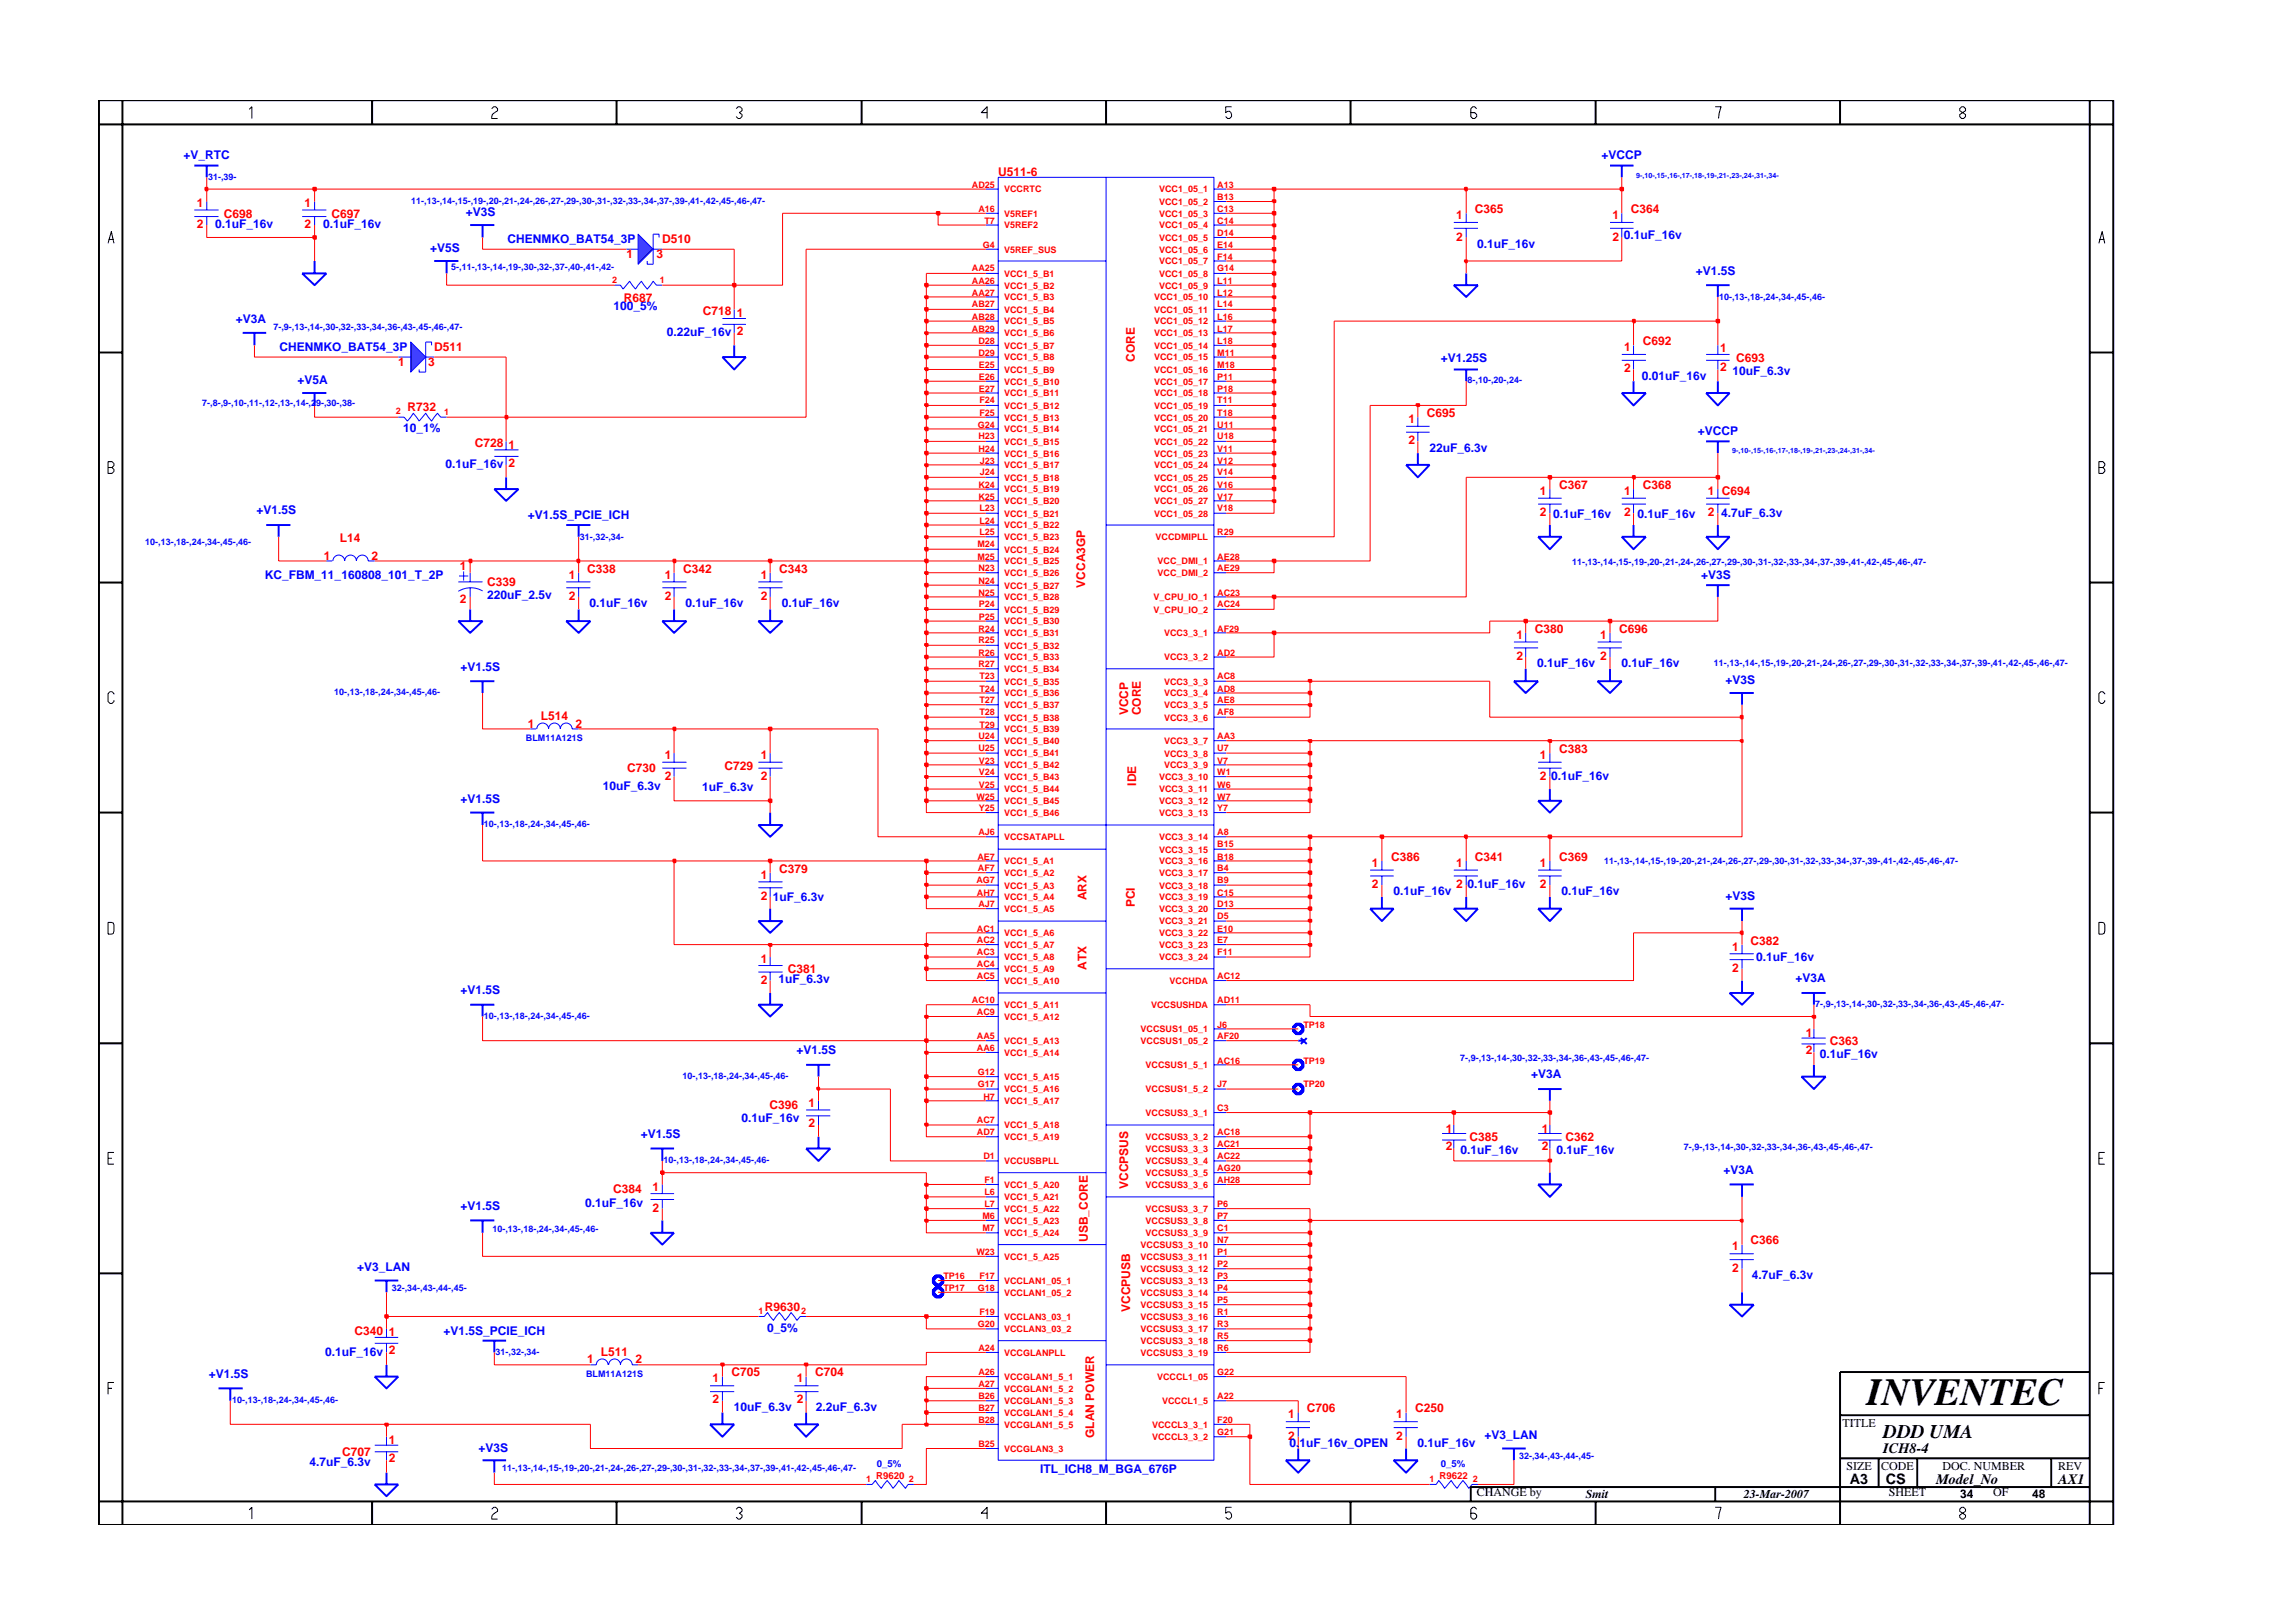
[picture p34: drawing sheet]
<svg xmlns="http://www.w3.org/2000/svg" width="297mm" height="210mm" viewBox="0 0 297 210" stroke-linecap="round" stroke-linejoin="round" font-family="sans-serif">
<defs><g id="words">
<text font-size="5" x="241.8" y="182">INVENTEC</text>
<text font-size="2.5" x="244" y="186.3">DDD UMA</text>
<g font-size="1.9">
<text x="244" y="188.2">ICH8-4</text>
<text x="239.6" y="192.2">A3</text>
<text x="244.3" y="192.3">CS</text>
<text x="250.8" y="192.2">Model_No</text>
<text x="266.6" y="192.2">AX1</text>
</g>
<g font-size="1.6" fill="#00f">
<text x="23.8" y="20.6">+V_RTC</text>
<text x="207.5" y="20.6">+VCCP</text>
<text x="27.9" y="29.5">0.1uF_16v</text>
<text x="41.9" y="29.5">0.1uF_16v</text>
<text x="60.4" y="28">+V3S</text>
<text x="55.7" y="32.7">+V5S</text>
<text x="65.7" y="31.5">CHENMKO_BAT54_3P</text>
<text x="191.3" y="32.1">0.1uF_16v</text>
<text x="210.3" y="31">0.1uF_16v</text>
<text x="219.7" y="35.6">+V1.5S</text>
<text x="30.6" y="41.8">+V3A</text>
<text x="79.5" y="40.2">100_5%</text>
<text x="36.2" y="45.5">CHENMKO_BAT54_3P</text>
<text x="86.4" y="43.5">0.22uF_16v 2</text>
<text x="186.6" y="46.8">+V1.25S</text>
<text x="38.5" y="49.8">+V5A</text>
<text x="212.7" y="49.2">0.01uF_16v</text>
<text x="224.4" y="48.5">10uF_6.3v</text>
<text x="52.2" y="56">10_1%</text>
<text x="185.2" y="58.5">22uF_6.3v</text>
<text x="219.9" y="56.3">+VCCP</text>
<text x="57.7" y="60.6">0.1uF_16v 2</text>
<text x="33.2" y="66.6">+V1.5S</text>
<text x="68.4" y="67.3">+V1.5S_PCIE_ICH</text>
<text x="201.2" y="67.1">0.1uF_16v</text>
<text x="212.1" y="67.1">0.1uF_16v</text>
<text x="223" y="67">4.7uF_6.3v</text>
<text x="34.3" y="75">KC_FBM_11_160808_101_T_2P</text>
<text x="63.1" y="77.6">220uF_2.5v</text>
<text x="220.4" y="75">+V3S</text>
<text x="76.4" y="78.7">0.1uF_16v</text>
<text x="88.8" y="78.7">0.1uF_16v</text>
<text x="101.3" y="78.7">0.1uF_16v</text>
<text x="59.7" y="86.9">+V1.5S</text>
<text x="199.1" y="86.5">0.1uF_16v</text>
<text x="210.1" y="86.5">0.1uF_16v</text>
<text x="223.5" y="88.6">+V3S</text>
<text x="200.9" y="101">0.1uF_16v</text>
<text x="59.7" y="104">+V1.5S</text>
<text x="78.1" y="102.4">10uF_6.3v</text>
<text x="91" y="102.5">1uF_6.3v</text>
<text x="100.1" y="116.8">1uF_6.3v</text>
<text x="180.5" y="116">0.1uF_16v</text>
<text x="190.1" y="115">0.1uF_16v</text>
<text x="202.3" y="116">0.1uF_16v</text>
<text x="223.5" y="116.6">+V3S</text>
<text x="227.5" y="124.5">0.1uF_16v</text>
<text x="59.7" y="128.8">+V1.5S</text>
<text x="100.9" y="127.4">1uF_6.3v</text>
<text x="232.6" y="127.3">+V3A</text>
<text x="103.2" y="136.6">+V1.5S</text>
<text x="235.8" y="137">0.1uF_16v</text>
<text x="198.4" y="139.7">+V3A</text>
<text x="83" y="147.4">+V1.5S</text>
<text x="96" y="145.4">0.1uF_16v</text>
<text x="189.2" y="149.5">0.1uF_16v</text>
<text x="201.6" y="149.5">0.1uF_16v</text>
<text x="223.3" y="152.1">+V3A</text>
<text x="59.7" y="156.7">+V1.5S</text>
<text x="75.8" y="156.3">0.1uF_16v</text>
<text x="46.3" y="164.7">+V3_LAN</text>
<text x="226.9" y="165.7">4.7uF_6.3v</text>
<text x="57.5" y="172.9">+V1.5S_PCIE_ICH</text>
<text x="99.4" y="172.5">0_5%</text>
<text x="27.1" y="178.5">+V1.5S</text>
<text x="42.1" y="175.6">0.1uF_16v 2</text>
<text x="95.1" y="182.8">10uF_6.3v</text>
<text x="105.7" y="182.8">2.2uF_6.3v</text>
<text x="40.1" y="189.9">4.7uF_6.3v</text>
<text x="62" y="188.1">+V3S</text>
<text x="134.7" y="190.8">ITL_ICH8_M_BGA_676P</text>
<text x="167" y="187.5">0.1uF_16v_OPEN</text>
<text x="183.6" y="187.5">0.1uF_16v</text>
<text x="192.3" y="186.5">+V3_LAN</text>
</g>
<g font-size="1.6" fill="#f00">
<text x="129.3" y="22.8">U511-6</text>
<text x="25.5" y="26.9">1</text>
<text x="25.5" y="29.6">2</text>
<text x="29" y="28.2">C698</text>
<text x="39.5" y="26.9">1</text>
<text x="39.5" y="29.6">2</text>
<text x="43" y="28.2">C697</text>
<text x="188.6" y="28.4">1</text>
<text x="191" y="27.6">C365</text>
<text x="208.9" y="28.4">1</text>
<text x="211.3" y="27.6">C364</text>
<text x="81.1" y="33.4">1</text>
<text x="85" y="33.4">3</text>
<text x="85.8" y="31.5">D510</text>
<text x="188.6" y="31.2">2</text>
<text x="208.9" y="31.2">2</text>
<text x="80.8" y="39.1">R687</text>
<text x="91.1" y="40.8">C718</text>
<text x="95.4" y="41">1</text>
<text x="51.6" y="47.4">1</text>
<text x="55.5" y="47.4">3</text>
<text x="56.2" y="45.5">D511</text>
<text x="147" y="46.8" transform="rotate(-90 147 46.8)">CORE</text>
<text x="210.4" y="45.5">1</text>
<text x="212.8" y="44.7">C692</text>
<text x="222.9" y="45.7">1</text>
<text x="224.9" y="46.8">C693</text>
<text x="52.8" y="53.3">R732</text>
<text x="210.4" y="48.2">2</text>
<text x="222.9" y="48">2</text>
<text x="61.5" y="57.9">C728</text>
<text x="65.9" y="58.1">1</text>
<text x="182.5" y="54.8">1</text>
<text x="182.5" y="57.5">2</text>
<text x="184.9" y="54">C695</text>
<text x="199.5" y="64.1">1</text>
<text x="202" y="63.3">C367</text>
<text x="210.4" y="64.1">1</text>
<text x="212.8" y="63.3">C368</text>
<text x="221.2" y="64.1">1 C694</text>
<text x="44" y="70.3">L14</text>
<text x="199.5" y="66.9">2</text>
<text x="210.4" y="66.9">2</text>
<text x="221.2" y="66.9">2</text>
<text x="41.9" y="72.5">1</text>
<text x="48.1" y="72.5">2</text>
<text x="59.5" y="73.9">1</text>
<text x="63.1" y="75.9">C339</text>
<text x="73.7" y="75">1</text>
<text x="73.7" y="77.7">2</text>
<text x="76.1" y="74.3">C338</text>
<text x="86.1" y="75">1</text>
<text x="86.1" y="77.7">2</text>
<text x="88.5" y="74.3">C342</text>
<text x="98.6" y="75">1</text>
<text x="98.6" y="77.7">2</text>
<text x="101" y="74.3">C343</text>
<text x="140.6" y="76.1" transform="rotate(-90 140.6 76.1)">VCCA3GP</text>
<text x="59.5" y="78.1">2</text>
<text x="196.4" y="82.7">1</text>
<text x="198.8" y="82">C380</text>
<text x="207.3" y="82.7">1</text>
<text x="209.7" y="82">C696</text>
<text x="196.4" y="85.5">2</text>
<text x="207.3" y="85.5">2</text>
<text x="68.4" y="94.3">1</text>
<text x="70.1" y="93.2">L514</text>
<text x="74.5" y="94.3">2</text>
<text x="146.2" y="92.7" transform="rotate(-90 146.2 92.7)">VCCP</text>
<text x="147.8" y="92.7" transform="rotate(-90 147.8 92.7)">CORE</text>
<text x="81.2" y="100">C730</text>
<text x="86.1" y="98.3">1</text>
<text x="86.1" y="101">2</text>
<text x="93.8" y="99.8">C729</text>
<text x="98.6" y="98.3">1</text>
<text x="98.6" y="101">2</text>
<text x="147.2" y="101.8" transform="rotate(-90 147.2 101.8)">IDE</text>
<text x="199.5" y="98.3">1</text>
<text x="199.5" y="101">2</text>
<text x="202" y="97.5">C383</text>
<text x="98.6" y="113.8">1</text>
<text x="101" y="113">C379</text>
<text x="177.7" y="112.3">1</text>
<text x="180.2" y="111.5">C386</text>
<text x="188.6" y="112.3">1</text>
<text x="191" y="111.5">C341</text>
<text x="199.5" y="112.3">1</text>
<text x="202" y="111.5">C369</text>
<text x="98.6" y="116.6">2</text>
<text x="140.7" y="116.6" transform="rotate(-90 140.7 116.6)">ARX</text>
<text x="147" y="117.5" transform="rotate(-90 147 117.5)">PCI</text>
<text x="177.7" y="115">2</text>
<text x="188.6" y="115">2</text>
<text x="199.5" y="115">2</text>
<text x="98.6" y="124.7">1</text>
<text x="140.7" y="125.7" transform="rotate(-90 140.7 125.7)">ATX</text>
<text x="224.4" y="123.2">1</text>
<text x="224.4" y="125.9">2</text>
<text x="226.8" y="122.4">C382</text>
<text x="98.6" y="127.4">2</text>
<text x="102.1" y="126.1">C381</text>
<text x="233.9" y="134.3">1</text>
<text x="233.9" y="136.6">2</text>
<text x="237" y="135.3">C363</text>
<text x="99.7" y="143.6">C396</text>
<text x="104.7" y="143.4">1</text>
<text x="104.7" y="146.1">2</text>
<text x="187.3" y="146.8">1</text>
<text x="187.3" y="149">2</text>
<text x="190.4" y="147.8">C385</text>
<text x="199.7" y="146.8">1</text>
<text x="199.7" y="149">2</text>
<text x="202.8" y="147.8">C362</text>
<text x="79.4" y="154.5">C384</text>
<text x="84.5" y="154.3">1</text>
<text x="146.2" y="154" transform="rotate(-90 146.2 154)">VCCPSUS</text>
<text x="84.5" y="157">2</text>
<text x="140.9" y="160.9" transform="rotate(-90 140.9 160.9)">USB_CORE</text>
<text x="224.4" y="162">1</text>
<text x="226.8" y="161.2">C366</text>
<text x="224.4" y="164.8">2</text>
<text x="45.9" y="172.9">C340</text>
<text x="50.4" y="173.1">1</text>
<text x="99.1" y="169.8">R9630</text>
<text x="146.4" y="170" transform="rotate(-90 146.4 170)">VCCPUSB</text>
<text x="76.1" y="176.6">1</text>
<text x="77.8" y="175.6">L511</text>
<text x="82.3" y="176.6">2</text>
<text x="92.3" y="179.1">1</text>
<text x="94.8" y="178.3">C705</text>
<text x="103.2" y="179.1">1</text>
<text x="105.6" y="178.3">C704</text>
<text x="92.3" y="181.8">2</text>
<text x="103.2" y="181.8">2</text>
<text x="166.9" y="183.8">1</text>
<text x="169.3" y="183">C706</text>
<text x="180.9" y="183.8">1</text>
<text x="183.3" y="183">C250</text>
<text x="44.3" y="188.6">C707</text>
<text x="50.4" y="187.1">1</text>
<text x="50.4" y="189.4">2</text>
<text x="141.8" y="186.3" transform="rotate(-90 141.8 186.3)">GLAN POWER</text>
<text x="166.9" y="186.5">2</text>
<text x="180.9" y="186.5">2</text>
</g>
<g font-size="1.6">
<text x="238.7" y="184.8">TITLE</text>
<text x="239.2" y="190.4">SIZE</text>
<text x="243.7" y="190.4">CODE</text>
<text x="251.6" y="190.4">DOC. NUMBER</text>
<text x="266.6" y="190.4">REV</text>
<text x="191.3" y="193.9">CHANGE by</text>
<text x="205.4" y="194.1">Smit</text>
<text x="225.9" y="194.1">23-Mar-2007</text>
<text x="244.7" y="193.9">SHEET</text>
<text x="253.9" y="194.1">34</text>
<text x="258.2" y="193.9">OF</text>
<text x="263.3" y="194.1">48</text>
</g>
<g font-size="1.2" fill="#00f">
<text x="27" y="23.3">31-,39-</text>
<text x="53.3" y="26.4">11-,13-,14-,15-,19-,20-,21-,24-,26-,27-,29-,30-,31-,32-,33-,34-,37-,39-,41-,42-,45-,46-,47-</text>
<text x="58.4" y="35">5-,11-,13-,14-,19-,30-,32-,37-,40-,41-,42-</text>
<text x="222.7" y="38.8">10-,13-,18-,24-,34-,45-,46-</text>
<text x="35.4" y="42.7">7-,9-,13-,14-,30-,32-,33-,34-,36-,43-,45-,46-,47-</text>
<text x="26.2" y="52.6">7-,8-,9-,10-,11-,12-,13-,14-,29-,30-,38-</text>
<text x="190.1" y="49.7">8-,10-,20-,24-</text>
<text x="18.8" y="70.6">10-,13-,18-,24-,34-,45-,46-</text>
<text x="75.1" y="69.9">31-,32-,34-</text>
<text x="203.7" y="73.2">11-,13-,14-,15-,19-,20-,21-,24-,26-,27-,29-,30-,31-,32-,33-,34-,37-,39-,41-,42-,45-,46-,47-</text>
<text x="43.3" y="90">10-,13-,18-,24-,34-,45-,46-</text>
<text x="222" y="86.3">11-,13-,14-,15-,19-,20-,21-,24-,26-,27-,29-,30-,31-,32-,33-,34-,37-,39-,41-,42-,45-,46-,47-</text>
<text x="68.1" y="96">BLM11A121S</text>
<text x="62.7" y="107.2">10-,13-,18-,24-,34-,45-,46-</text>
<text x="207.8" y="112">11-,13-,14-,15-,19-,20-,21-,24-,26-,27-,29-,30-,31-,32-,33-,34-,37-,39-,41-,42-,45-,46-,47-</text>
<text x="235.1" y="130.4">7-,9-,13-,14-,30-,32-,33-,34-,36-,43-,45-,46-,47-</text>
<text x="62.7" y="132.1">10-,13-,18-,24-,34-,45-,46-</text>
<text x="189.2" y="137.4">7-,9-,13-,14-,30-,32-,33-,34-,36-,43-,45-,46-,47-</text>
<text x="88.4" y="139.8">10-,13-,18-,24-,34-,45-,46-</text>
<text x="218.1" y="149">7-,9-,13-,14-,30-,32-,33-,34-,36-,43-,45-,46-,47-</text>
<text x="86" y="150.7">10-,13-,18-,24-,34-,45-,46-</text>
<text x="63.8" y="159.7">10-,13-,18-,24-,34-,45-,46-</text>
<text x="50.7" y="167.2">32-,34-,43-,44-,45-</text>
<text x="64.2" y="175.5">31-,32-,34-</text>
<text x="75.9" y="178.3">BLM11A121S</text>
<text x="30.1" y="181.8">10-,13-,18-,24-,34-,45-,46-</text>
<text x="65.1" y="190.6">11-,13-,14-,15-,19-,20-,21-,24-,26-,27-,29-,30-,31-,32-,33-,34-,37-,39-,41-,42-,45-,46-,47-</text>
<text x="113.6" y="190.1">0_5%</text>
<text x="186.7" y="190.1">0_5%</text>
<text x="196.8" y="188.9">32-,34-,43-,44-,45-</text>
</g>
<g font-size="1.2" fill="#f00">
<text x="125.9" y="24.3">AD25</text>
<text x="126.8" y="27.5">A16</text>
<text x="127.5" y="29">T7</text>
<text x="130.1" y="24.9">VCCRTC</text>
<text x="130.1" y="28.1">V5REF1</text>
<text x="130.1" y="29.6">V5REF2</text>
<text x="150.1" y="26.5">VCC1_05_2</text>
<text x="150.1" y="28.1">VCC1_05_3</text>
<text x="150.1" y="29.6">VCC1_05_4</text>
<text x="150.1" y="24.9">VCC1_05_1</text>
<text x="157.7" y="25.9">B13</text>
<text x="157.7" y="27.5">C13</text>
<text x="157.7" y="29">C14</text>
<text x="157.7" y="24.3">A13</text>
<text x="125.9" y="35.2">AA25</text>
<text x="127.3" y="32.1">G4</text>
<text x="130.1" y="35.9">VCC1_5_B1</text>
<text x="130.1" y="32.7">V5REF_SUS</text>
<text x="150.1" y="31.2">VCC1_05_5</text>
<text x="150.1" y="32.7">VCC1_05_6</text>
<text x="150.1" y="34.2">VCC1_05_7</text>
<text x="150.1" y="35.9">VCC1_05_8</text>
<text x="157.7" y="30.5">D14</text>
<text x="157.7" y="32.1">E14</text>
<text x="157.7" y="33.6">F14</text>
<text x="157.7" y="35.2">G14</text>
<text x="79.3" y="36.6">2</text>
<text x="85.5" y="36.6">1</text>
<text x="125.9" y="41.4">AB28</text>
<text x="125.9" y="39.8">AB27</text>
<text x="125.9" y="38.3">AA27</text>
<text x="125.9" y="36.8">AA26</text>
<text x="130.1" y="40.5">VCC1_5_B4</text>
<text x="130.1" y="38.9">VCC1_5_B3</text>
<text x="130.1" y="37.4">VCC1_5_B2</text>
<text x="149.5" y="38.9">VCC1_05_10</text>
<text x="149.5" y="40.5">VCC1_05_11</text>
<text x="150.1" y="37.4">VCC1_05_9</text>
<text x="157.7" y="36.8">L11</text>
<text x="157.7" y="38.3">L12</text>
<text x="157.7" y="39.8">L14</text>
<text x="157.7" y="41.4">L16</text>
<text x="125.9" y="43">AB29</text>
<text x="126.8" y="44.6">D28</text>
<text x="126.8" y="46.1">D29</text>
<text x="126.8" y="47.6">E25</text>
<text x="130.1" y="42">VCC1_5_B5</text>
<text x="130.1" y="43.6">VCC1_5_B6</text>
<text x="130.1" y="45.2">VCC1_5_B7</text>
<text x="130.1" y="46.7">VCC1_5_B8</text>
<text x="149.5" y="42">VCC1_05_12</text>
<text x="149.5" y="43.6">VCC1_05_13</text>
<text x="149.5" y="45.2">VCC1_05_14</text>
<text x="149.5" y="46.7">VCC1_05_15</text>
<text x="157.7" y="46.1">M11</text>
<text x="157.7" y="47.6">M18</text>
<text x="157.7" y="43">L17</text>
<text x="157.7" y="44.6">L18</text>
<text x="51.3" y="53.6">2</text>
<text x="57.5" y="53.7">1</text>
<text x="126.8" y="49.2">E26</text>
<text x="126.8" y="50.7">E27</text>
<text x="126.9" y="52.3">F24</text>
<text x="126.9" y="53.9">F25</text>
<text x="130.1" y="48.3">VCC1_5_B9</text>
<text x="130.1" y="49.8">VCC1_5_B10</text>
<text x="130.1" y="51.4">VCC1_5_B11</text>
<text x="130.1" y="53">VCC1_5_B12</text>
<text x="149.5" y="49.8">VCC1_05_17</text>
<text x="149.5" y="51.4">VCC1_05_18</text>
<text x="149.5" y="53">VCC1_05_19</text>
<text x="149.5" y="48.3">VCC1_05_16</text>
<text x="157.7" y="50.7">P18</text>
<text x="157.7" y="52.3">T11</text>
<text x="157.7" y="53.9">T18</text>
<text x="157.7" y="49.2">P11</text>
<text x="126.7" y="55.4">G24</text>
<text x="126.8" y="58.5">H24</text>
<text x="126.8" y="56.9">H23</text>
<text x="130.1" y="54.5">VCC1_5_B13</text>
<text x="130.1" y="57.6">VCC1_5_B15</text>
<text x="130.1" y="59.1">VCC1_5_B16</text>
<text x="130.1" y="56">VCC1_5_B14</text>
<text x="149.5" y="54.5">VCC1_05_20</text>
<text x="149.5" y="56">VCC1_05_21</text>
<text x="149.5" y="57.6">VCC1_05_22</text>
<text x="149.5" y="59.1">VCC1_05_23</text>
<text x="157.7" y="55.4">U11</text>
<text x="157.7" y="56.9">U18</text>
<text x="157.7" y="58.5">V11</text>
<text x="126.8" y="63.2">K24</text>
<text x="126.8" y="64.7">K25</text>
<text x="126.9" y="60.1">J23</text>
<text x="126.9" y="61.6">J24</text>
<text x="130.1" y="60.7">VCC1_5_B17</text>
<text x="130.1" y="62.3">VCC1_5_B18</text>
<text x="130.1" y="63.8">VCC1_5_B19</text>
<text x="130.1" y="65.3">VCC1_5_B20</text>
<text x="149.5" y="60.7">VCC1_05_24</text>
<text x="149.5" y="62.3">VCC1_05_25</text>
<text x="149.5" y="63.8">VCC1_05_26</text>
<text x="149.5" y="65.3">VCC1_05_27</text>
<text x="157.7" y="60.1">V12</text>
<text x="157.7" y="61.6">V14</text>
<text x="157.7" y="63.2">V16</text>
<text x="157.7" y="64.7">V17</text>
<text x="126.6" y="70.9">M24</text>
<text x="126.9" y="66.2">L23</text>
<text x="126.9" y="67.8">L24</text>
<text x="126.9" y="69.4">L25</text>
<text x="130.1" y="66.9">VCC1_5_B21</text>
<text x="130.1" y="68.5">VCC1_5_B22</text>
<text x="130.1" y="70">VCC1_5_B23</text>
<text x="130.1" y="71.6">VCC1_5_B24</text>
<text x="149.5" y="66.9">VCC1_05_28</text>
<text x="149.7" y="70">VCCDMIPLL</text>
<text x="157.7" y="69.4">R29</text>
<text x="157.7" y="66.2">V18</text>
<text x="126.6" y="72.5">M25</text>
<text x="126.8" y="74">N23</text>
<text x="126.8" y="75.6">N24</text>
<text x="126.8" y="77.2">N25</text>
<text x="130.1" y="74.6">VCC1_5_B26</text>
<text x="130.1" y="76.2">VCC1_5_B27</text>
<text x="130.1" y="77.8">VCC1_5_B28</text>
<text x="130.1" y="73.1">VCC1_5_B25</text>
<text x="149.4" y="77.8">V_CPU_IO_1</text>
<text x="150" y="73.1">VCC_DMI_1</text>
<text x="150" y="74.6">VCC_DMI_2</text>
<text x="157.7" y="72.5">AE28</text>
<text x="157.7" y="74">AE29</text>
<text x="157.7" y="77.2">AC23</text>
<text x="126.8" y="81.8">R24</text>
<text x="126.8" y="83.3">R25</text>
<text x="126.8" y="78.7">P24</text>
<text x="126.8" y="80.3">P25</text>
<text x="130.1" y="79.4">VCC1_5_B29</text>
<text x="130.1" y="80.9">VCC1_5_B30</text>
<text x="130.1" y="82.4">VCC1_5_B31</text>
<text x="149.4" y="79.4">V_CPU_IO_2</text>
<text x="150.8" y="82.4">VCC3_3_1</text>
<text x="157.7" y="81.8">AF29</text>
<text x="157.7" y="78.7">AC24</text>
<text x="126.8" y="84.9">R26</text>
<text x="126.8" y="86.5">R27</text>
<text x="126.9" y="88">T23</text>
<text x="126.9" y="89.6">T24</text>
<text x="130.1" y="88.7">VCC1_5_B35</text>
<text x="130.1" y="84">VCC1_5_B32</text>
<text x="130.1" y="85.6">VCC1_5_B33</text>
<text x="130.1" y="87.1">VCC1_5_B34</text>
<text x="150.8" y="85.6">VCC3_3_2</text>
<text x="150.8" y="88.7">VCC3_3_3</text>
<text x="157.7" y="84.9">AD2</text>
<text x="157.7" y="88">AC8</text>
<text x="157.7" y="89.6">AD8</text>
<text x="126.8" y="95.8">U24</text>
<text x="126.9" y="91.1">T27</text>
<text x="126.9" y="92.7">T28</text>
<text x="126.9" y="94.3">T29</text>
<text x="130.1" y="90.2">VCC1_5_B36</text>
<text x="130.1" y="91.7">VCC1_5_B37</text>
<text x="130.1" y="93.3">VCC1_5_B38</text>
<text x="130.1" y="94.9">VCC1_5_B39</text>
<text x="150.8" y="90.2">VCC3_3_4</text>
<text x="150.8" y="91.7">VCC3_3_5</text>
<text x="150.8" y="93.3">VCC3_3_6</text>
<text x="157.7" y="91.1">AE8</text>
<text x="157.7" y="92.7">AF8</text>
<text x="157.7" y="95.8">AA3</text>
<text x="126.8" y="97.3">U25</text>
<text x="126.8" y="98.9">V23</text>
<text x="126.8" y="100.4">V24</text>
<text x="130.1" y="99.5">VCC1_5_B42</text>
<text x="130.1" y="101.1">VCC1_5_B43</text>
<text x="130.1" y="96.4">VCC1_5_B40</text>
<text x="130.1" y="98">VCC1_5_B41</text>
<text x="150.1" y="101.1">VCC3_3_10</text>
<text x="150.8" y="96.4">VCC3_3_7</text>
<text x="150.8" y="98">VCC3_3_8</text>
<text x="150.8" y="99.5">VCC3_3_9</text>
<text x="157.7" y="100.4">W1</text>
<text x="157.7" y="97.3">U7</text>
<text x="157.7" y="98.9">V7</text>
<text x="126.5" y="103.6">W25</text>
<text x="126.8" y="105.1">Y25</text>
<text x="126.8" y="102.1">V25</text>
<text x="130.1" y="102.7">VCC1_5_B44</text>
<text x="130.1" y="105.7">VCC1_5_B46</text>
<text x="130.1" y="104.2">VCC1_5_B45</text>
<text x="150.1" y="102.7">VCC3_3_11</text>
<text x="150.1" y="104.2">VCC3_3_12</text>
<text x="150.1" y="105.7">VCC3_3_13</text>
<text x="157.7" y="102.1">W6</text>
<text x="157.7" y="103.6">W7</text>
<text x="157.7" y="105.1">Y7</text>
<text x="126.6" y="111.4">AE7</text>
<text x="126.7" y="112.9">AF7</text>
<text x="126.8" y="108.2">AJ6</text>
<text x="130.1" y="113.5">VCC1_5_A2</text>
<text x="130.1" y="112">VCC1_5_A1</text>
<text x="130.1" y="108.8">VCCSATAPLL</text>
<text x="150.1" y="108.8">VCC3_3_14</text>
<text x="150.1" y="110.4">VCC3_3_15</text>
<text x="150.1" y="112">VCC3_3_16</text>
<text x="150.1" y="113.5">VCC3_3_17</text>
<text x="157.7" y="108.2">A8</text>
<text x="157.7" y="109.8">B15</text>
<text x="157.7" y="111.4">B18</text>
<text x="157.7" y="112.9">B4</text>
<text x="126.5" y="114.4">AG7</text>
<text x="126.6" y="116">AH7</text>
<text x="126.8" y="117.5">AJ7</text>
<text x="130.1" y="115.1">VCC1_5_A3</text>
<text x="130.1" y="116.6">VCC1_5_A4</text>
<text x="130.1" y="118.2">VCC1_5_A5</text>
<text x="150.1" y="115.1">VCC3_3_18</text>
<text x="150.1" y="116.6">VCC3_3_19</text>
<text x="150.1" y="118.2">VCC3_3_20</text>
<text x="150.1" y="119.8">VCC3_3_21</text>
<text x="157.7" y="114.4">B9</text>
<text x="157.7" y="116">C15</text>
<text x="157.7" y="117.5">D13</text>
<text x="157.7" y="119.1">D5</text>
<text x="126.6" y="120.7">AC1</text>
<text x="126.6" y="122.2">AC2</text>
<text x="126.6" y="123.7">AC3</text>
<text x="126.6" y="125.3">AC4</text>
<text x="130.1" y="121.3">VCC1_5_A6</text>
<text x="130.1" y="122.8">VCC1_5_A7</text>
<text x="130.1" y="124.4">VCC1_5_A8</text>
<text x="130.1" y="125.9">VCC1_5_A9</text>
<text x="150.1" y="121.3">VCC3_3_22</text>
<text x="150.1" y="122.8">VCC3_3_23</text>
<text x="150.1" y="124.4">VCC3_3_24</text>
<text x="157.7" y="120.7">E10</text>
<text x="157.7" y="122.2">E7</text>
<text x="157.7" y="123.7">F11</text>
<text x="125.9" y="130">AC10</text>
<text x="126.6" y="126.9">AC5</text>
<text x="126.6" y="131.5">AC9</text>
<text x="130.1" y="127.5">VCC1_5_A10</text>
<text x="130.1" y="130.6">VCC1_5_A11</text>
<text x="149.1" y="130.6">VCCSUSHDA</text>
<text x="151.5" y="127.5">VCCHDA</text>
<text x="157.7" y="130">AD11</text>
<text x="157.7" y="126.9">AC12</text>
<text x="126.6" y="134.6">AA5</text>
<text x="126.6" y="136.2">AA6</text>
<text x="130.1" y="132.1">VCC1_5_A12</text>
<text x="130.1" y="135.3">VCC1_5_A13</text>
<text x="130.1" y="136.8">VCC1_5_A14</text>
<text x="147.7" y="133.7">VCCSUS1_05_1</text>
<text x="147.7" y="135.3">VCCSUS1_05_2</text>
<text x="157.7" y="133.1">J6</text>
<text x="157.7" y="134.6">AF20</text>
<text x="157.7" y="137.8">AC16</text>
<text x="168.9" y="133.1">TP18</text>
<text x="168.9" y="137.8">TP19</text>
<text x="126.7" y="139.3">G12</text>
<text x="126.7" y="140.8">G17</text>
<text x="127.4" y="142.4">H7</text>
<text x="130.1" y="139.9">VCC1_5_A15</text>
<text x="130.1" y="141.5">VCC1_5_A16</text>
<text x="130.1" y="143">VCC1_5_A17</text>
<text x="148.4" y="138.4">VCCSUS1_5_1</text>
<text x="148.4" y="141.5">VCCSUS1_5_2</text>
<text x="157.7" y="140.8">J7</text>
<text x="157.7" y="144">C3</text>
<text x="168.9" y="140.8">TP20</text>
<text x="126.6" y="145.5">AC7</text>
<text x="126.6" y="147.1">AD7</text>
<text x="130.1" y="147.7">VCC1_5_A19</text>
<text x="130.1" y="146.2">VCC1_5_A18</text>
<text x="148.4" y="147.7">VCCSUS3_3_2</text>
<text x="148.4" y="149.2">VCCSUS3_3_3</text>
<text x="148.4" y="144.6">VCCSUS3_3_1</text>
<text x="157.7" y="147.1">AC18</text>
<text x="157.7" y="148.6">AC21</text>
<text x="127.4" y="150.1">D1</text>
<text x="127.5" y="153.3">F1</text>
<text x="127.5" y="154.8">L6</text>
<text x="130.1" y="153.9">VCC1_5_A20</text>
<text x="130.1" y="155.5">VCC1_5_A21</text>
<text x="130.1" y="150.8">VCCUSBPLL</text>
<text x="148.4" y="150.8">VCCSUS3_3_4</text>
<text x="148.4" y="152.4">VCCSUS3_3_5</text>
<text x="148.4" y="153.9">VCCSUS3_3_6</text>
<text x="157.7" y="150.1">AC22</text>
<text x="157.7" y="151.8">AG20</text>
<text x="157.7" y="153.3">AH28</text>
<text x="127.3" y="157.9">M6</text>
<text x="127.3" y="159.5">M7</text>
<text x="127.5" y="156.4">L7</text>
<text x="130.1" y="157">VCC1_5_A22</text>
<text x="130.1" y="158.5">VCC1_5_A23</text>
<text x="130.1" y="160.1">VCC1_5_A24</text>
<text x="147.7" y="161.7">VCCSUS3_3_10</text>
<text x="148.4" y="157">VCCSUS3_3_7</text>
<text x="148.4" y="158.5">VCCSUS3_3_8</text>
<text x="148.4" y="160.1">VCCSUS3_3_9</text>
<text x="157.7" y="156.4">P6</text>
<text x="157.7" y="157.9">P7</text>
<text x="157.7" y="159.5">C1</text>
<text x="157.7" y="161.1">N7</text>
<text x="122.2" y="165.7">TP16</text>
<text x="122.2" y="167.2">TP17</text>
<text x="126.5" y="162.6">W23</text>
<text x="126.7" y="167.2">G18</text>
<text x="126.9" y="165.7">F17</text>
<text x="130.1" y="166.3">VCCLAN1_05_1</text>
<text x="130.1" y="163.2">VCC1_5_A25</text>
<text x="130.1" y="167.9">VCCLAN1_05_2</text>
<text x="147.7" y="163.2">VCCSUS3_3_11</text>
<text x="147.7" y="164.8">VCCSUS3_3_12</text>
<text x="147.7" y="166.3">VCCSUS3_3_13</text>
<text x="147.7" y="167.9">VCCSUS3_3_14</text>
<text x="157.7" y="162.6">P1</text>
<text x="157.7" y="164.2">P2</text>
<text x="157.7" y="165.7">P3</text>
<text x="157.7" y="167.2">P4</text>
<text x="98.2" y="170.2">1</text>
<text x="103.8" y="170.2">2</text>
<text x="126.7" y="171.9">G20</text>
<text x="126.9" y="170.4">F19</text>
<text x="130.1" y="171">VCCLAN3_03_1</text>
<text x="130.1" y="172.6">VCCLAN3_03_2</text>
<text x="147.7" y="169.5">VCCSUS3_3_15</text>
<text x="147.7" y="171">VCCSUS3_3_16</text>
<text x="147.7" y="172.6">VCCSUS3_3_17</text>
<text x="157.7" y="173.5">R5</text>
<text x="157.7" y="168.9">P5</text>
<text x="157.7" y="170.4">R1</text>
<text x="157.7" y="171.9">R3</text>
<text x="126.8" y="178.2">A26</text>
<text x="126.8" y="179.7">A27</text>
<text x="126.8" y="175">A24</text>
<text x="130.1" y="175.6">VCCGLANPLL</text>
<text x="130.1" y="178.8">VCCGLAN1_5_1</text>
<text x="147.7" y="175.6">VCCSUS3_3_19</text>
<text x="147.7" y="174.1">VCCSUS3_3_18</text>
<text x="149.9" y="178.8">VCCCL1_05</text>
<text x="157.7" y="175">R6</text>
<text x="157.7" y="178.2">G22</text>
<text x="126.8" y="181.2">B26</text>
<text x="126.8" y="182.8">B27</text>
<text x="126.8" y="184.3">B28</text>
<text x="130.1" y="180.3">VCCGLAN1_5_2</text>
<text x="130.1" y="181.9">VCCGLAN1_5_3</text>
<text x="130.1" y="183.4">VCCGLAN1_5_4</text>
<text x="130.1" y="185">VCCGLAN1_5_5</text>
<text x="149.2" y="185">VCCCL3_3_1</text>
<text x="150.5" y="181.9">VCCCL1_5</text>
<text x="157.7" y="184.3">F20</text>
<text x="157.7" y="185.9">G21</text>
<text x="157.7" y="181.2">A22</text>
<text x="112.2" y="192">1</text>
<text x="113.5" y="191.5">R9620</text>
<text x="117.7" y="192">2</text>
<text x="126.8" y="187.5">B25</text>
<text x="130.1" y="188.1">VCCGLAN3_3</text>
<text x="149.2" y="186.6">VCCCL3_3_2</text>
<text x="185.2" y="192">1</text>
<text x="186.5" y="191.5">R9622</text>
<text x="190.8" y="192">2</text>
</g>
<g font-size=".9" fill="#00f">
<text x="211.9" y="23">9-,10-,15-,16-,17-,18-,19-,21-,23-,24-,31-,34-</text>
<text x="224.4" y="58.7">9-,10-,15-,16-,17-,18-,19-,21-,23-,24-,31-,34-</text>
</g>
</g></defs>
<g fill="none" stroke="#00f" stroke-width=".13">
<path d="M39.1 27.2h3.2M39.1 28.1h3.2M40.8 26.1v1.1M40.8 28.1v1.1M127.7 27.6h1.6M127.7 29.2h1.6M127.7 32.3h1.6M127.7 35.4h1.6M127.7 36.9h1.6M127.7 38.5h1.6M127.7 24.5h1.6M129.3 23h28v166.2h-28z"/>
<path d="M129.3 33.8h14M143.3 23v166.2M157.3 27.6h1.6M157.3 29.2h1.6M157.3 32.3h1.6M157.3 35.4h1.6M157.3 36.9h1.6M157.3 38.5h1.6M157.3 24.5h1.6M157.3 26.1h1.6M157.3 30.8h1.6M157.3 33.8h1.6"/>
<path d="M188.3 28.8h3.2M188.3 29.6h3.2M189.9 27.6v1.2M189.9 29.6v1.2M208.6 28.8h3M208.6 29.6h3M210.1 27.6v1.2M210.1 29.6v1.2M51.6 54h.8l.4 .6 .7-1.1 .8 1.1 .8-1.1 .8 1.1 .8-1.1 .4 .5h.8M51.6 46.3h1.6M55.1 46.3h1.1M55.1 44.3v3.9"/>
<path d="M127.7 40.1h1.6M127.7 41.6h1.6M127.7 43.1h1.6M127.7 44.7h1.6M127.7 46.3h1.6M127.7 47.9h1.6M127.7 49.4h1.6M127.7 50.9h1.6M127.7 52.5h1.6M127.7 54h1.6M127.7 55.6h1.6M127.7 57.2h1.6"/>
<path d="M127.7 58.7h1.6M157.3 40.1h1.6M157.3 41.6h1.6M157.3 43.1h1.6M157.3 44.7h1.6M157.3 46.3h1.6M157.3 47.9h1.6M157.3 49.4h1.6M157.3 50.9h1.6M157.3 52.5h1.6M157.3 54h1.6M157.3 55.6h1.6"/>
<path d="M157.3 57.2h1.6M157.3 58.7h1.6M182.1 55.2h3.1M182.1 56h3.1M183.7 54v1.2M183.7 56v1.2M221 45.9h3.1M221 46.7h3.1M222.5 44.7v1.2M222.5 46.7v1.2M59.4 75.4h3.1M59.5 74.6h1.1"/>
<path d="M60.1 74v1.2M60.9 74.2v1.2M60.9 76.1v1.2M62.5 76.6a3 3 0 0 0-3.1 0M73.3 75.4h3.2M73.3 76.1h3.2M75 74.2v1.2M75 76.1v1.2M127.7 60.2h1.6M127.7 61.8h1.6M127.7 63.4h1.6M127.7 64.9h1.6"/>
<path d="M127.7 66.5h1.6M127.7 68h1.6M127.7 69.5h1.6M127.7 71.1h1.6M127.7 72.7h1.6M127.7 74.2h1.6M127.7 75.8h1.6M127.7 77.3h1.6M127.7 78.9h1.6M143.3 68h14M157.3 60.2h1.6M157.3 61.8h1.6"/>
<path d="M157.3 63.4h1.6M157.3 64.9h1.6M157.3 66.5h1.6M157.3 69.5h1.6M157.3 72.7h1.6M157.3 74.2h1.6M157.3 77.3h1.6M157.3 78.9h1.6M199.2 64.5h3.1M199.2 65.3h3.1M200.8 63.4v1.1M200.8 65.3v1.2"/>
<path d="M210.1 64.5h3.1M210.1 65.3h3.1M211.6 63.4v1.1M211.6 65.3v1.2M85.8 98.7h3.1M85.8 99.5h3.1M87.3 97.6v1.1M87.3 99.5v1.1M98.2 98.7h3.2M98.2 99.5h3.2M99.8 97.6v1.1M99.8 99.5v1.1"/>
<path d="M127.7 80.5h1.6M127.7 82h1.6M127.7 83.6h1.6M127.7 85.1h1.6M127.7 86.6h1.6M127.7 88.3h1.6M127.7 89.8h1.6M127.7 91.3h1.6M127.7 92.9h1.6M127.7 94.4h1.6M127.7 96h1.6M127.7 97.6h1.6"/>
<path d="M127.7 99.1h1.6M143.3 86.6h14M143.3 94.4h14M157.3 82h1.6M157.3 85.1h1.6M157.3 88.3h1.6M157.3 89.8h1.6M157.3 91.3h1.6M157.3 92.9h1.6M157.3 96h1.6M157.3 97.6h1.6M157.3 99.1h1.6"/>
<path d="M199.2 98.7h3.1M199.2 99.5h3.1M200.8 97.6v1.1M200.8 99.5v1.1M207 83.2h3.1M207 83.9h3.1M208.6 82v1.2M208.6 83.9v1.2M98.2 114.2h3.2M98.2 115h3.2M99.8 113.1v1.1M99.8 115v1.2"/>
<path d="M127.7 113.1h1.6M127.7 114.7h1.6M127.7 116.2h1.6M127.7 117.7h1.6M127.7 100.6h1.6M127.7 102.2h1.6M127.7 103.7h1.6M127.7 105.3h1.6M127.7 108.4h1.6M127.7 111.5h1.6M129.3 110h14M129.3 119.3h14"/>
<path d="M129.3 106.9h28M157.3 113.1h1.6M157.3 114.7h1.6M157.3 116.2h1.6M157.3 117.7h1.6M157.3 100.6h1.6M157.3 102.2h1.6M157.3 103.7h1.6M157.3 105.3h1.6M157.3 108.4h1.6M157.3 111.5h1.6M157.3 110h1.6"/>
<path d="M157.3 119.3h1.6M177.5 112.7h3M177.5 113.5h3M179 111.5v1.2M179 113.5v1.2M188.3 112.7h3.2M188.3 113.5h3.2M189.9 111.5v1.2M189.9 113.5v1.2M199.2 112.7h3.1M199.2 113.5h3.1M200.8 111.5v1.2"/>
<path d="M200.8 113.5v1.2M98.2 125.1h3.2M98.2 125.9h3.2M99.8 124v1.1M99.8 125.9v1.1M127.7 120.8h1.6M127.7 122.4h1.6M127.7 124h1.6M127.7 125.5h1.6M127.7 130.2h1.6M127.7 131.7h1.6M127.7 134.8h1.6"/>
<path d="M127.7 136.3h1.6M127.7 139.5h1.6M127.7 127h1.6M129.3 128.6h14M143.3 125.5h14M157.3 120.8h1.6M157.3 122.4h1.6M157.3 124h1.6M157.3 130.2h1.6M157.3 134.8h1.6M157.3 127h1.6M157.3 133.3h1.6"/>
<path d="M157.3 138h1.6M224.1 123.6h3.1M224.1 124.3h3.1M225.7 122.4v1.2M225.7 124.3v1.2M233.4 134.5h3.1M233.4 135.2h3.1M235 133.3v1.2M235 135.2v1.1M84.3 154.6h3M84.3 155.4h3M85.8 153.4v1.2"/>
<path d="M85.8 155.4v1.2M104.4 143.8h3.2M104.4 144.6h3.2M106 142.6v1.2M106 144.6v1.1M127.7 141.1h1.6M127.7 142.6h1.6M127.7 145.7h1.6M127.7 150.4h1.6M127.7 147.3h1.6M127.7 153.4h1.6M127.7 156.6h1.6"/>
<path d="M127.7 158.1h1.6M127.7 159.7h1.6M127.7 155.1h1.6M129.3 151.9h14M143.3 145.7h14M143.3 155.1h14M157.3 141.1h1.6M157.3 150.4h1.6M157.3 144.1h1.6M157.3 147.3h1.6M157.3 148.8h1.6M157.3 151.9h1.6"/>
<path d="M157.3 153.4h1.6M157.3 156.6h1.6M157.3 158.1h1.6M157.3 159.7h1.6M48.5 173.3h3.1M48.5 174h3.1M50.1 172.2v1.1M50.1 174v1.2M98.2 170.5h.8l.4-.5 .8 1.1 .8-1.1 .7 1.1 .8-1.1 .7 1.1 .5-.6h.7M127.7 170.5h1.6M127.7 162.8h1.6M127.7 165.9h1.6"/>
<path d="M127.7 167.4h1.6M127.7 172.2h1.6M127.7 175.2h1.6M127.7 178.3h1.6M127.7 179.9h1.6M129.3 161.2h14M129.3 173.7h14M143.3 176.8h14M157.3 170.5h1.6M157.3 161.2h1.6M157.3 162.8h1.6M157.3 164.4h1.6"/>
<path d="M157.3 165.9h1.6M157.3 167.4h1.6M157.3 169h1.6M157.3 172.2h1.6M157.3 173.7h1.6M157.3 175.2h1.6M157.3 178.3h1.6M224.1 162.4h3.1M224.1 163.2h3.1M225.7 161.2v1.2M225.7 163.2v1.2M48.5 187.2h3.1"/>
<path d="M48.5 188.1h3.1M50.1 186.1v1.1M50.1 188.1v1.1M112.2 192.3h.8l.4-.5 .8 1 .7-1 .8 1 .7-1 .9 1 .3-.5h.8M127.7 181.5h1.6M127.7 183h1.6M127.7 184.5h1.6M127.7 187.6h1.6M157.3 181.5h1.6M157.3 184.5h1.6M157.3 186.1h1.6M180.5 184.2h3.2"/>
<path d="M180.5 184.9h3.2M182.1 183v1.2M182.1 184.9v1.2M185.2 192.3h.8l.4-.5 .7 1 .9-1 .8 1 .7-1 .8 1 .4-.5h.8"/>
</g>
<g fill="none" stroke="#00f" stroke-width=".25">
<path d="M39.1 35.4h3.2l-1.5 1.5zM40.8 33.8v1.6M56.2 33.8h3.2M57.9 33.8v1.6M60.9 29.2h3.1M62.5 29.2v1.6M188.3 36.9h3.2l-1.6 1.6zM189.9 35.4v1.5M208.6 21.4h3M210.1 21.4v1.6M93.6 46.3h3l-1.5 1.6zM95.1 44.7v1.6"/>
<path d="M183.7 58.7v1.5M188.3 47.9h3.2M189.9 47.9v1.5M210.1 50.9h3.1l-1.6 1.6zM211.6 49.4v1.5M221 50.9h3.1l-1.6 1.6zM222.5 49.4v1.5M34.5 68h3.1M36.1 68v1.5M60.9 78.9v1.6M64 63.4h3.2l-1.6 1.5zM65.6 61.8v1.6"/>
<path d="M73.3 68h3.2M75 68v1.5M99.8 78.9v1.6M182.1 60.2h3.1l-1.5 1.6zM199.2 69.5h3.1l-1.5 1.6zM200.8 68v1.5M59.4 80.5h3.1l-1.6 1.5zM60.9 88.3h3.1M62.5 88.3v1.5M98.2 80.5h3.2l-1.6 1.5zM196.1 88.3h3.1l-1.6 1.5zM197.6 86.6v1.7"/>
<path d="M224.1 89.8h3.1M225.7 89.8v1.5M60.9 105.3h3.1M62.5 105.3v1.6M98.2 119.3h3.2l-1.6 1.5zM99.8 117.7v1.6M177.5 117.7h3l-1.5 1.6zM179 116.2v1.5M188.3 117.7h3.2l-1.6 1.6zM189.9 116.2v1.5M199.2 103.7h3.1l-1.5 1.6zM199.2 117.7h3.1l-1.5 1.6z"/>
<path d="M200.8 102.2v1.5M200.8 116.2v1.5M60.9 130.2h3.1M62.5 130.2v1.5M98.2 130.2h3.2l-1.6 1.5zM99.8 128.6v1.6M168.2 134.8h.7M168.5 134.5l.8 .7M169.3 134.5l-.8 .7M233.4 139.5h3.1l-1.5 1.6zM235 138v1.5M104.4 148.8h3.2l-1.6 1.6z"/>
<path d="M106 147.3v1.5M199.2 153.4h3.1l-1.5 1.7zM199.2 141.1h3.1M200.8 141.1v1.5M200.8 151.9v1.5M224.1 153.4h3.1M225.7 153.4v1.7M28.3 179.9h3.1M29.8 179.9v1.6M48.5 178.3h3.1l-1.5 1.6zM48.5 165.9h3.1M50.1 165.9v1.5"/>
<path d="M50.1 176.8v1.5M102.9 184.5h3.1l-1.6 1.6zM104.4 183v1.5M166.6 189.2h3.1l-1.5 1.6zM168.2 187.6v1.6M194.6 187.6h3M196.1 187.6v1.6"/>
</g>
<path d="M167.8 132.9l.1-.2h.5l.4 .3v.5l-.4 .4h-.5l-.3-.4v-.5zM120.9 165.6l.4-.3h.5l.3 .3v.5l-.3 .4h-.5l-.4-.4zM120.9 167.2l.4-.4h.5l.3 .4v.5l-.3 .3h-.5l-.4-.3z" fill="none" stroke="#00f" stroke-width=".42"/>
<path d="M53.2 44.3l1.9 2-1.9 1.9z" fill="#3c3cc8"/>
<g fill="none" stroke="#00f" stroke-width=".13">
<path d="M25.2 27.2h3.1M25.2 28.1h3.1M26.8 26.1v1.1M26.8 28.1v1.1M79.6 36.9h.8l.3 .6 .9-1.1 .7 1.1 .8-1.1 .7 1.1 .8-1.1 .4 .5h.8M81.1 32.3h1.6M84.6 32.3h1.2M84.6 30.3v3.9M53.2 44.3l1.9 2-1.9 1.9zM54.3 47.9v.3h.8M55.1 44.3h.8v.4M64 58.3h3.2"/>
<path d="M64 59.1h3.2M65.6 57.2v1.1M65.6 59.1v1.1M93.6 41.3h3M93.6 42h3M95.1 40.1v1.2M95.1 42v1.1M210.1 45.9h3.1M210.1 46.7h3.1M211.6 44.7v1.2M211.6 46.7v1.2M42.3 72.7h.7"/>
<path d="M43.1 72.7a.76 .76 0 0 1 .8-.8 .76 .76 0 0 1 .7 .8 .76 .76 0 0 1 .8-.8 .76 .76 0 0 1 .8 .8 .76 .76 0 0 1 .7-.8 .76 .76 0 0 1 .8 .8h.8M85.8 75.4h3.1M85.8 76.1h3.1M87.3 74.2v1.2M87.3 76.1v1.2M98.2 75.4h3.2M98.2 76.1h3.2M99.8 74.2v1.2M99.8 76.1v1.2M221 64.5h3.1M221 65.3h3.1M222.5 63.4v1.1"/>
<path d="M222.5 65.3v1.2M68.7 94.4h.8M69.5 94.4a.76 .76 0 0 1 .8-.7 .76 .76 0 0 1 .8 .7 .76 .76 0 0 1 .7-.7 .76 .76 0 0 1 .8 .7 .76 .76 0 0 1 .7-.7 .76 .76 0 0 1 .8 .7h.9M186.8 146.8h3.1M186.8 147.7h3.1M188.3 145.7v1.1M188.3 147.7v1.1M199.2 146.8h3.1M199.2 147.7h3.1M200.8 145.7v1.1M200.8 147.7v1.1M76.5 176.8h.7a.76 .76 0 0 1 .8-.7 .76 .76 0 0 1 .8 .7"/>
<path d="M78.9 176.8a.76 .76 0 0 1 .7-.7 .76 .76 0 0 1 .8 .7 .76 .76 0 0 1 .7-.7 .76 .76 0 0 1 .8 .7h.8M92 179.5h3.1M93.6 178.3v1.2M102.9 179.5h3.1M104.4 178.3v1.2M92 180.3h3.1M93.6 180.3v1.2M102.9 180.3h3.1M104.4 180.3v1.2M166.6 184.2h3.1M166.6 184.9h3.1M168.2 183v1.2"/>
<path d="M168.2 184.9v1.2"/>
</g>
<g fill="none" stroke="#00f" stroke-width=".25">
<path d="M25.2 21.4h3.1M26.8 21.4v1.6M221 36.9h3.1M222.5 36.9v1.6M31.4 43.1h3.1M33 43.1v1.6M221 57.2h3.1M222.5 57.2v1.5M75 78.9v1.6M87.3 78.9v1.6M210.1 69.5h3.1l-1.6 1.6zM211.6 68v1.5"/>
<path d="M221 69.5h3.1l-1.6 1.6zM222.5 68v1.5M73.3 80.5h3.2l-1.5 1.5zM85.8 80.5h3.1l-1.6 1.5zM98.2 106.9h3.2l-1.6 1.5zM99.8 105.3v1.6M224.1 117.7h3.1M225.7 117.7v1.6M104.4 138h3.2M106 138v1.5M224.1 128.6h3.1l-1.5 1.6zM225.7 127v1.6"/>
<path d="M60.9 158.1h3.1M62.5 158.1v1.6M84.3 159.7h3l-1.5 1.5zM84.3 148.8h3M85.8 148.8v1.6M85.8 158.1v1.6M62.5 173.7h3.1M64 173.7v1.5M224.1 169h3.1l-1.5 1.5zM225.7 167.4v1.6M48.5 192.3h3.1l-1.5 1.5zM50.1 190.8v1.5"/>
<path d="M62.5 189.2h3.1M64 189.2v1.6M92 184.5h3.1l-1.5 1.6zM93.6 183v1.5M180.5 189.2h3.2l-1.6 1.6zM182.1 187.6v1.6"/>
</g>
<path d="M167.8 137.5l.1-.1h.5l.4 .3v.5l-.4 .3h-.5l-.3-.3v-.5zM167.8 140.7l.1-.2h.5l.4 .3v.5l-.4 .4h-.5l-.3-.4v-.5z" fill="none" stroke="#00f" stroke-width=".42"/>
<path d="M82.7 30.3l1.9 2-1.9 1.9z" fill="#3c3cc8"/>
<path d="M82.7 30.3l1.9 2-1.9 1.9zM83.8 33.8v.4h.8M84.6 30.3h.8v.5M196.1 83.2h3.1M196.1 83.9h3.1M197.6 82v1.2M197.6 83.9v1.2" fill="none" stroke="#00f" stroke-width=".13"/>
<path d="M39.1 50.9h3.2M40.8 50.9v1.6M221 75.8h3.1M222.5 75.8v1.5M207 88.3h3.1l-1.5 1.5zM208.6 86.6v1.7M233.4 128.6h3.1M235 128.6v1.6" fill="none" stroke="#00f" stroke-width=".25"/>
<path d="M50.1 184.5v1.6M50.1 189.2v1.6M64 190.8v1.5h48.2M76.5 184.5v3.1h40.4v-3.1M127.7 187.6h-7.7v4.7h-1.6M158.9 186.1h3v6.2h23.3M168.2 186.1v1.5M182.1 186.1v1.5M196.1 189.2v3.1h-4.6" fill="none" stroke="#f00" stroke-width=".13"/>
<path d="M161.7 186h.4v.3h-.4z" fill="#8e2323"/>
<path d="M161.7 186h.4v.3h-.4z" fill="none" stroke="#f00" stroke-width=".25"/>
<path d="M29.8 181.5v3h20.3M161.9 184.5v1.6" fill="none" stroke="#f00" stroke-width=".13"/>
<path d="M49.9 184.4h.3v.3h-.3z" fill="#8e2323"/>
<path d="M49.9 184.4h.3v.3h-.3z" fill="none" stroke="#f00" stroke-width=".25"/>
<path d="M50.1 184.5h26.4M116.9 184.5h3.1" fill="none" stroke="#f00" stroke-width=".13"/>
<path d="M119.8 184.4h.4v.3h-.4z" fill="#8e2323"/>
<path d="M119.8 184.4h.4v.3h-.4z" fill="none" stroke="#f00" stroke-width=".25"/>
<path d="M93.6 181.5v1.5M104.4 181.5v1.5M120 183v1.5h7.7M158.9 184.5h3" fill="none" stroke="#f00" stroke-width=".13"/>
<path d="M119.8 182.8h.4v.4h-.4z" fill="#8e2323"/>
<path d="M119.8 182.8h.4v.4h-.4z" fill="none" stroke="#f00" stroke-width=".25"/>
<path d="M182.1 178.3v4.7M120 181.5v1.5h7.7M168.2 181.5v1.5" fill="none" stroke="#f00" stroke-width=".13"/>
<path d="M119.8 181.3h.4v.3h-.4z" fill="#8e2323"/>
<path d="M119.8 181.3h.4v.3h-.4z" fill="none" stroke="#f00" stroke-width=".25"/>
<path d="M120 179.9v1.6h7.7M158.9 181.5h9.3" fill="none" stroke="#f00" stroke-width=".13"/>
<path d="M119.8 179.7h.4v.3h-.4z" fill="#8e2323"/>
<path d="M119.8 179.7h.4v.3h-.4z" fill="none" stroke="#f00" stroke-width=".25"/>
<path d="M50.1 175.2v1.6M64 175.2v1.6h12.5M82.7 176.8h10.9v1.5M104.4 176.8v1.5M127.7 178.3h-7.7v1.6h7.7M158.9 178.3h23.2" fill="none" stroke="#f00" stroke-width=".13"/>
<path d="M93.4 176.6h.4v.3h-.4z" fill="#8e2323"/>
<path d="M93.4 176.6h.4v.3h-.4z" fill="none" stroke="#f00" stroke-width=".25"/>
<path d="M93.6 176.8h10.8" fill="none" stroke="#f00" stroke-width=".13"/>
<path d="M104.3 176.6h.3v.3h-.3z" fill="#8e2323"/>
<path d="M104.3 176.6h.3v.3h-.3z" fill="none" stroke="#f00" stroke-width=".25"/>
<path d="M127.7 175.2h-7.7v1.6h-15.6M158.9 173.7h10.8v1.5h-10.8" fill="none" stroke="#f00" stroke-width=".13"/>
<path d="M169.5 173.5h.4v.3h-.4z" fill="#8e2323"/>
<path d="M169.5 173.5h.4v.3h-.4z" fill="none" stroke="#f00" stroke-width=".25"/>
<path d="M50.1 170.5v1.7M120 170.5v1.7h7.7M158.9 172.2h10.8v1.5" fill="none" stroke="#f00" stroke-width=".13"/>
<path d="M169.5 172h.4v.2h-.4z" fill="#8e2323"/>
<path d="M169.5 172h.4v.2h-.4z" fill="none" stroke="#f00" stroke-width=".25"/>
<path d="M169.7 170.5v1.7" fill="none" stroke="#f00" stroke-width=".13"/>
<path d="M49.9 170.4h.3v.3h-.3z" fill="#8e2323"/>
<path d="M49.9 170.4h.3v.3h-.3z" fill="none" stroke="#f00" stroke-width=".25"/>
<path d="M50.1 167.4v3.1h48.1M104.4 170.5h15.6" fill="none" stroke="#f00" stroke-width=".13"/>
<path d="M119.8 170.4h.4v.3h-.4z" fill="#8e2323"/>
<path d="M119.8 170.4h.4v.3h-.4z" fill="none" stroke="#f00" stroke-width=".25"/>
<path d="M120 170.5h7.7M158.9 170.5h10.8" fill="none" stroke="#f00" stroke-width=".13"/>
<path d="M169.5 170.4h.4v.3h-.4z" fill="#8e2323"/>
<path d="M169.5 170.4h.4v.3h-.4z" fill="none" stroke="#f00" stroke-width=".25"/>
<path d="M158.9 169h10.8v1.5" fill="none" stroke="#f00" stroke-width=".13"/>
<path d="M169.5 168.9h.4v.3h-.4z" fill="#8e2323"/>
<path d="M169.5 168.9h.4v.3h-.4z" fill="none" stroke="#f00" stroke-width=".25"/>
<path d="M121.5 167.4h6.2M158.9 167.4h10.8v1.6" fill="none" stroke="#f00" stroke-width=".13"/>
<path d="M169.5 167.3h.4v.3h-.4z" fill="#8e2323"/>
<path d="M169.5 167.3h.4v.3h-.4z" fill="none" stroke="#f00" stroke-width=".25"/>
<path d="M121.5 165.9h6.2M158.9 165.9h10.8v1.5M225.7 164.4v3" fill="none" stroke="#f00" stroke-width=".13"/>
<path d="M169.5 165.7h.4v.4h-.4z" fill="#8e2323"/>
<path d="M169.5 165.7h.4v.4h-.4z" fill="none" stroke="#f00" stroke-width=".25"/>
<path d="M158.9 164.4h10.8v1.5" fill="none" stroke="#f00" stroke-width=".13"/>
<path d="M169.5 164.2h.4v.3h-.4z" fill="#8e2323"/>
<path d="M169.5 164.2h.4v.3h-.4z" fill="none" stroke="#f00" stroke-width=".25"/>
<path d="M62.5 159.7v3.1h65.2M158.9 162.8h10.8v1.6" fill="none" stroke="#f00" stroke-width=".13"/>
<path d="M169.5 162.7h.4v.2h-.4z" fill="#8e2323"/>
<path d="M169.5 162.7h.4v.2h-.4z" fill="none" stroke="#f00" stroke-width=".25"/>
<path d="M158.9 161.2h10.8v1.6" fill="none" stroke="#f00" stroke-width=".13"/>
<path d="M169.5 161.1h.4v.3h-.4z" fill="#8e2323"/>
<path d="M169.5 161.1h.4v.3h-.4z" fill="none" stroke="#f00" stroke-width=".25"/>
<path d="M120 158.1v1.6h7.7M158.9 159.7h10.8v1.5M225.7 158.1v3.1" fill="none" stroke="#f00" stroke-width=".13"/>
<path d="M169.5 159.5h.4v.4h-.4z" fill="#8e2323"/>
<path d="M169.5 159.5h.4v.4h-.4z" fill="none" stroke="#f00" stroke-width=".25"/>
<path d="M85.8 156.6v1.5M169.7 158.1v1.6" fill="none" stroke="#f00" stroke-width=".13"/>
<path d="M119.8 158h.4v.3h-.4z" fill="#8e2323"/>
<path d="M119.8 158h.4v.3h-.4z" fill="none" stroke="#f00" stroke-width=".25"/>
<path d="M120 156.6v1.5h7.7M158.9 158.1h10.8" fill="none" stroke="#f00" stroke-width=".13"/>
<path d="M169.5 158h.4v.3h-.4z" fill="#8e2323"/>
<path d="M169.5 158h.4v.3h-.4z" fill="none" stroke="#f00" stroke-width=".25"/>
<path d="M169.7 156.6v1.5h56" fill="none" stroke="#f00" stroke-width=".13"/>
<path d="M225.5 158h.2v.3h-.2z" fill="#8e2323"/>
<path d="M225.5 158h.2v.3h-.2z" fill="none" stroke="#f00" stroke-width=".25"/>
<path d="M225.7 155.1v3" fill="none" stroke="#f00" stroke-width=".13"/>
<path d="M119.8 156.4h.4v.3h-.4z" fill="#8e2323"/>
<path d="M119.8 156.4h.4v.3h-.4z" fill="none" stroke="#f00" stroke-width=".25"/>
<path d="M120 155.1v1.5h7.7M158.9 156.6h10.8" fill="none" stroke="#f00" stroke-width=".13"/>
<path d="M119.8 154.9h.4v.3h-.4z" fill="#8e2323"/>
<path d="M119.8 154.9h.4v.3h-.4z" fill="none" stroke="#f00" stroke-width=".25"/>
<path d="M85.8 151.9v1.5M120 153.4v1.7h7.7" fill="none" stroke="#f00" stroke-width=".13"/>
<path d="M119.8 153.4h.4v.2h-.4z" fill="#8e2323"/>
<path d="M119.8 153.4h.4v.2h-.4z" fill="none" stroke="#f00" stroke-width=".25"/>
<path d="M120 151.9v1.5h7.7M169.7 151.9v1.5h-10.8" fill="none" stroke="#f00" stroke-width=".13"/>
<path d="M85.6 151.8h.4v.3h-.4z" fill="#8e2323"/>
<path d="M85.6 151.8h.4v.3h-.4z" fill="none" stroke="#f00" stroke-width=".25"/>
<path d="M85.8 150.4v1.5h34.2M158.9 151.9h10.8" fill="none" stroke="#f00" stroke-width=".13"/>
<path d="M169.5 151.8h.4v.3h-.4z" fill="#8e2323"/>
<path d="M169.5 151.8h.4v.3h-.4z" fill="none" stroke="#f00" stroke-width=".25"/>
<path d="M115.3 141.1v9.3h12.4M158.9 150.4h10.8v1.5M200.8 150.4v1.5" fill="none" stroke="#f00" stroke-width=".13"/>
<path d="M169.5 150.2h.4v.3h-.4z" fill="#8e2323"/>
<path d="M169.5 150.2h.4v.3h-.4z" fill="none" stroke="#f00" stroke-width=".25"/>
<path d="M169.7 148.8v1.6M188.3 148.8v1.6h12.5" fill="none" stroke="#f00" stroke-width=".13"/>
<path d="M200.6 150.2h.3v.3h-.3z" fill="#8e2323"/>
<path d="M200.6 150.2h.3v.3h-.3z" fill="none" stroke="#f00" stroke-width=".25"/>
<path d="M158.9 148.8h10.8M200.8 148.8v1.6" fill="none" stroke="#f00" stroke-width=".13"/>
<path d="M169.5 148.6h.4v.4h-.4z" fill="#8e2323"/>
<path d="M169.5 148.6h.4v.4h-.4z" fill="none" stroke="#f00" stroke-width=".25"/>
<path d="M106 145.7v1.6M120 145.7v1.6h7.7M158.9 147.3h10.8v1.5" fill="none" stroke="#f00" stroke-width=".13"/>
<path d="M169.5 147.1h.4v.3h-.4z" fill="#8e2323"/>
<path d="M169.5 147.1h.4v.3h-.4z" fill="none" stroke="#f00" stroke-width=".25"/>
<path d="M169.7 144.1v3.2" fill="none" stroke="#f00" stroke-width=".13"/>
<path d="M119.8 145.6h.4v.2h-.4z" fill="#8e2323"/>
<path d="M119.8 145.6h.4v.2h-.4z" fill="none" stroke="#f00" stroke-width=".25"/>
<path d="M120 142.6v3.1h7.7M158.9 144.1h10.8M188.3 144.1v1.6M200.8 144.1v1.6" fill="none" stroke="#f00" stroke-width=".13"/>
<path d="M169.5 144h.4v.3h-.4z" fill="#8e2323"/>
<path d="M169.5 144h.4v.3h-.4z" fill="none" stroke="#f00" stroke-width=".25"/>
<path d="M169.7 144.1h18.6" fill="none" stroke="#f00" stroke-width=".13"/>
<path d="M188.2 144h.3v.3h-.3z" fill="#8e2323"/>
<path d="M188.2 144h.3v.3h-.3z" fill="none" stroke="#f00" stroke-width=".25"/>
<path d="M188.3 144.1h12.5" fill="none" stroke="#f00" stroke-width=".13"/>
<path d="M200.6 144h.3v.3h-.3z" fill="#8e2323"/>
<path d="M200.6 144h.3v.3h-.3z" fill="none" stroke="#f00" stroke-width=".25"/>
<path d="M106 141.1v1.5M200.8 142.6v1.5" fill="none" stroke="#f00" stroke-width=".13"/>
<path d="M119.8 142.4h.4v.4h-.4z" fill="#8e2323"/>
<path d="M119.8 142.4h.4v.4h-.4z" fill="none" stroke="#f00" stroke-width=".25"/>
<path d="M120 141.1v1.5h7.7" fill="none" stroke="#f00" stroke-width=".13"/>
<path d="M105.9 140.9h.2v.3h-.2z" fill="#8e2323"/>
<path d="M105.9 140.9h.2v.3h-.2z" fill="none" stroke="#f00" stroke-width=".25"/>
<path d="M106 139.5v1.6h9.3" fill="none" stroke="#f00" stroke-width=".13"/>
<path d="M119.8 140.9h.4v.3h-.4z" fill="#8e2323"/>
<path d="M119.8 140.9h.4v.3h-.4z" fill="none" stroke="#f00" stroke-width=".25"/>
<path d="M120 139.5v1.6h7.7M158.9 141.1h9.3" fill="none" stroke="#f00" stroke-width=".13"/>
<path d="M119.8 139.3h.4v.3h-.4z" fill="#8e2323"/>
<path d="M119.8 139.3h.4v.3h-.4z" fill="none" stroke="#f00" stroke-width=".25"/>
<path d="M120 136.3v3.2h7.7M158.9 138h9.3M235 136.3v1.7" fill="none" stroke="#f00" stroke-width=".13"/>
<path d="M119.8 136.3h.4v.2h-.4z" fill="#8e2323"/>
<path d="M119.8 136.3h.4v.2h-.4z" fill="none" stroke="#f00" stroke-width=".25"/>
<path d="M62.5 131.7v3.1h57.5v1.5h7.7" fill="none" stroke="#f00" stroke-width=".13"/>
<path d="M119.8 134.6h.4v.4h-.4z" fill="#8e2323"/>
<path d="M119.8 134.6h.4v.4h-.4z" fill="none" stroke="#f00" stroke-width=".25"/>
<path d="M120 131.7v3.1h7.7M158.9 134.8h9.3M158.9 133.3h9.3M235 131.7v1.6" fill="none" stroke="#f00" stroke-width=".13"/>
<path d="M119.8 131.6h.4v.3h-.4z" fill="#8e2323"/>
<path d="M119.8 131.6h.4v.3h-.4z" fill="none" stroke="#f00" stroke-width=".25"/>
<path d="M120 130.2v1.5h7.7M169.7 130.2v1.5h65.3" fill="none" stroke="#f00" stroke-width=".13"/>
<path d="M234.8 131.6h.3v.3h-.3z" fill="#8e2323"/>
<path d="M234.8 131.6h.3v.3h-.3z" fill="none" stroke="#f00" stroke-width=".25"/>
<path d="M99.8 127v1.6M120 130.2h7.7M120 125.5v1.5h7.7M158.9 130.2h10.8M211.6 120.8v6.2h-52.7M225.7 125.5v1.5M235 130.2v1.5" fill="none" stroke="#f00" stroke-width=".13"/>
<path d="M119.8 125.3h.4v.4h-.4z" fill="#8e2323"/>
<path d="M119.8 125.3h.4v.4h-.4z" fill="none" stroke="#f00" stroke-width=".25"/>
<path d="M99.8 122.4v1.6M120 124v1.5h7.7" fill="none" stroke="#f00" stroke-width=".13"/>
<path d="M119.8 123.8h.4v.3h-.4z" fill="#8e2323"/>
<path d="M119.8 123.8h.4v.3h-.4z" fill="none" stroke="#f00" stroke-width=".25"/>
<path d="M87.3 111.5v10.9h12.5M120 122.4v1.6h7.7M169.7 122.4v1.6h-10.8" fill="none" stroke="#f00" stroke-width=".13"/>
<path d="M99.6 122.3h.3v.2h-.3z" fill="#8e2323"/>
<path d="M99.6 122.3h.3v.2h-.3z" fill="none" stroke="#f00" stroke-width=".25"/>
<path d="M99.8 122.4h20.2" fill="none" stroke="#f00" stroke-width=".13"/>
<path d="M119.8 122.3h.4v.2h-.4z" fill="#8e2323"/>
<path d="M119.8 122.3h.4v.2h-.4z" fill="none" stroke="#f00" stroke-width=".25"/>
<path d="M120 120.8v1.6h7.7M158.9 122.4h10.8" fill="none" stroke="#f00" stroke-width=".13"/>
<path d="M169.5 122.3h.4v.2h-.4z" fill="#8e2323"/>
<path d="M169.5 122.3h.4v.2h-.4z" fill="none" stroke="#f00" stroke-width=".25"/>
<path d="M120 120.8h7.7M158.9 120.8h10.8v1.6M225.7 120.8v1.6" fill="none" stroke="#f00" stroke-width=".13"/>
<path d="M169.5 120.7h.4v.3h-.4z" fill="#8e2323"/>
<path d="M169.5 120.7h.4v.3h-.4z" fill="none" stroke="#f00" stroke-width=".25"/>
<path d="M169.7 119.3v1.5M211.6 120.8h14.1" fill="none" stroke="#f00" stroke-width=".13"/>
<path d="M225.5 120.7h.2v.3h-.2z" fill="#8e2323"/>
<path d="M225.5 120.7h.2v.3h-.2z" fill="none" stroke="#f00" stroke-width=".25"/>
<path d="M158.9 119.3h10.8M225.7 119.3v1.5" fill="none" stroke="#f00" stroke-width=".13"/>
<path d="M169.5 119.2h.4v.2h-.4z" fill="#8e2323"/>
<path d="M169.5 119.2h.4v.2h-.4z" fill="none" stroke="#f00" stroke-width=".25"/>
<path d="M99.8 116.2v1.5M120 116.2v1.5h7.7M158.9 117.7h10.8v1.6" fill="none" stroke="#f00" stroke-width=".13"/>
<path d="M169.5 117.5h.4v.4h-.4z" fill="#8e2323"/>
<path d="M169.5 117.5h.4v.4h-.4z" fill="none" stroke="#f00" stroke-width=".25"/>
<path d="M169.7 116.2v1.5" fill="none" stroke="#f00" stroke-width=".13"/>
<path d="M119.8 116h.4v.4h-.4z" fill="#8e2323"/>
<path d="M119.8 116h.4v.4h-.4z" fill="none" stroke="#f00" stroke-width=".25"/>
<path d="M120 114.7v1.5h7.7M158.9 116.2h10.8" fill="none" stroke="#f00" stroke-width=".13"/>
<path d="M169.5 116h.4v.4h-.4z" fill="#8e2323"/>
<path d="M169.5 116h.4v.4h-.4z" fill="none" stroke="#f00" stroke-width=".25"/>
<path d="M169.7 114.7v1.5M179 114.7v1.5M189.9 114.7v1.5M200.8 114.7v1.5" fill="none" stroke="#f00" stroke-width=".13"/>
<path d="M119.8 114.5h.4v.3h-.4z" fill="#8e2323"/>
<path d="M119.8 114.5h.4v.3h-.4z" fill="none" stroke="#f00" stroke-width=".25"/>
<path d="M120 113.1v1.6h7.7M158.9 114.7h10.8" fill="none" stroke="#f00" stroke-width=".13"/>
<path d="M169.5 114.5h.4v.3h-.4z" fill="#8e2323"/>
<path d="M169.5 114.5h.4v.3h-.4z" fill="none" stroke="#f00" stroke-width=".25"/>
<path d="M99.8 111.5v1.6M169.7 113.1v1.6" fill="none" stroke="#f00" stroke-width=".13"/>
<path d="M119.8 112.9h.4v.3h-.4z" fill="#8e2323"/>
<path d="M119.8 112.9h.4v.3h-.4z" fill="none" stroke="#f00" stroke-width=".25"/>
<path d="M120 111.5v1.6h7.7M158.9 113.1h10.8" fill="none" stroke="#f00" stroke-width=".13"/>
<path d="M169.5 112.9h.4v.3h-.4z" fill="#8e2323"/>
<path d="M169.5 112.9h.4v.3h-.4z" fill="none" stroke="#f00" stroke-width=".25"/>
<path d="M62.5 106.9v4.6h24.8M169.7 111.5v1.6" fill="none" stroke="#f00" stroke-width=".13"/>
<path d="M87.2 111.4h.3v.3h-.3z" fill="#8e2323"/>
<path d="M87.2 111.4h.3v.3h-.3z" fill="none" stroke="#f00" stroke-width=".25"/>
<path d="M87.3 111.5h12.5" fill="none" stroke="#f00" stroke-width=".13"/>
<path d="M99.6 111.4h.3v.3h-.3z" fill="#8e2323"/>
<path d="M99.6 111.4h.3v.3h-.3z" fill="none" stroke="#f00" stroke-width=".25"/>
<path d="M99.8 111.5h20.2" fill="none" stroke="#f00" stroke-width=".13"/>
<path d="M119.8 111.4h.4v.3h-.4z" fill="#8e2323"/>
<path d="M119.8 111.4h.4v.3h-.4z" fill="none" stroke="#f00" stroke-width=".25"/>
<path d="M120 111.5h7.7M158.9 111.5h10.8" fill="none" stroke="#f00" stroke-width=".13"/>
<path d="M169.5 111.4h.4v.3h-.4z" fill="#8e2323"/>
<path d="M169.5 111.4h.4v.3h-.4z" fill="none" stroke="#f00" stroke-width=".25"/>
<path d="M158.9 110h10.8v1.5M179 108.4v3.1M189.9 108.4v3.1M200.8 108.4v3.1" fill="none" stroke="#f00" stroke-width=".13"/>
<path d="M169.5 109.8h.4v.3h-.4z" fill="#8e2323"/>
<path d="M169.5 109.8h.4v.3h-.4z" fill="none" stroke="#f00" stroke-width=".25"/>
<path d="M113.7 94.4v14h14M158.9 108.4h10.8v1.6" fill="none" stroke="#f00" stroke-width=".13"/>
<path d="M169.5 108.2h.4v.4h-.4z" fill="#8e2323"/>
<path d="M169.5 108.2h.4v.4h-.4z" fill="none" stroke="#f00" stroke-width=".25"/>
<path d="M169.7 108.4h9.3" fill="none" stroke="#f00" stroke-width=".13"/>
<path d="M178.8 108.2h.4v.4h-.4z" fill="#8e2323"/>
<path d="M178.8 108.2h.4v.4h-.4z" fill="none" stroke="#f00" stroke-width=".25"/>
<path d="M179 108.4h10.9" fill="none" stroke="#f00" stroke-width=".13"/>
<path d="M189.8 108.2h.2v.4h-.2z" fill="#8e2323"/>
<path d="M189.8 108.2h.2v.4h-.2z" fill="none" stroke="#f00" stroke-width=".25"/>
<path d="M189.9 108.4h10.9" fill="none" stroke="#f00" stroke-width=".13"/>
<path d="M200.6 108.2h.3v.4h-.3z" fill="#8e2323"/>
<path d="M200.6 108.2h.3v.4h-.3z" fill="none" stroke="#f00" stroke-width=".25"/>
<path d="M225.7 96v12.4h-24.9M87.3 100.6v3.1h12.5v1.6M120 103.7v1.6h7.7M169.7 103.7v1.6h-10.8" fill="none" stroke="#f00" stroke-width=".13"/>
<path d="M99.6 103.6h.3v.3h-.3z" fill="#8e2323"/>
<path d="M99.6 103.6h.3v.3h-.3z" fill="none" stroke="#f00" stroke-width=".25"/>
<path d="M99.8 100.6v3.1" fill="none" stroke="#f00" stroke-width=".13"/>
<path d="M119.8 103.6h.4v.3h-.4z" fill="#8e2323"/>
<path d="M119.8 103.6h.4v.3h-.4z" fill="none" stroke="#f00" stroke-width=".25"/>
<path d="M120 102.2v1.5h7.7M158.9 103.7h10.8" fill="none" stroke="#f00" stroke-width=".13"/>
<path d="M169.5 103.6h.4v.3h-.4z" fill="#8e2323"/>
<path d="M169.5 103.6h.4v.3h-.4z" fill="none" stroke="#f00" stroke-width=".25"/>
<path d="M169.7 102.2v1.5" fill="none" stroke="#f00" stroke-width=".13"/>
<path d="M119.8 102.1h.4v.3h-.4z" fill="#8e2323"/>
<path d="M119.8 102.1h.4v.3h-.4z" fill="none" stroke="#f00" stroke-width=".25"/>
<path d="M120 100.6v1.6h7.7M158.9 102.2h10.8" fill="none" stroke="#f00" stroke-width=".13"/>
<path d="M169.5 102.1h.4v.3h-.4z" fill="#8e2323"/>
<path d="M169.5 102.1h.4v.3h-.4z" fill="none" stroke="#f00" stroke-width=".25"/>
<path d="M169.7 100.6v1.6M200.8 100.6v1.6" fill="none" stroke="#f00" stroke-width=".13"/>
<path d="M119.8 100.5h.4v.3h-.4z" fill="#8e2323"/>
<path d="M119.8 100.5h.4v.3h-.4z" fill="none" stroke="#f00" stroke-width=".25"/>
<path d="M120 99.1v1.5h7.7M158.9 100.6h10.8" fill="none" stroke="#f00" stroke-width=".13"/>
<path d="M169.5 100.5h.4v.3h-.4z" fill="#8e2323"/>
<path d="M169.5 100.5h.4v.3h-.4z" fill="none" stroke="#f00" stroke-width=".25"/>
<path d="M169.7 99.1v1.5" fill="none" stroke="#f00" stroke-width=".13"/>
<path d="M119.8 98.9h.4v.4h-.4z" fill="#8e2323"/>
<path d="M119.8 98.9h.4v.4h-.4z" fill="none" stroke="#f00" stroke-width=".25"/>
<path d="M120 97.6v1.5h7.7M158.9 99.1h10.8" fill="none" stroke="#f00" stroke-width=".13"/>
<path d="M169.5 98.9h.4v.4h-.4z" fill="#8e2323"/>
<path d="M169.5 98.9h.4v.4h-.4z" fill="none" stroke="#f00" stroke-width=".25"/>
<path d="M87.3 94.4v3.2M99.8 94.4v3.2M169.7 97.6v1.5" fill="none" stroke="#f00" stroke-width=".13"/>
<path d="M119.8 97.4h.4v.3h-.4z" fill="#8e2323"/>
<path d="M119.8 97.4h.4v.3h-.4z" fill="none" stroke="#f00" stroke-width=".25"/>
<path d="M120 96v1.6h7.7M158.9 97.6h10.8" fill="none" stroke="#f00" stroke-width=".13"/>
<path d="M169.5 97.4h.4v.3h-.4z" fill="#8e2323"/>
<path d="M169.5 97.4h.4v.3h-.4z" fill="none" stroke="#f00" stroke-width=".25"/>
<path d="M169.7 96v1.6M200.8 96v1.6" fill="none" stroke="#f00" stroke-width=".13"/>
<path d="M119.8 95.9h.4v.2h-.4z" fill="#8e2323"/>
<path d="M119.8 95.9h.4v.2h-.4z" fill="none" stroke="#f00" stroke-width=".25"/>
<path d="M120 94.4v1.6h7.7M158.9 96h10.8" fill="none" stroke="#f00" stroke-width=".13"/>
<path d="M169.5 95.9h.4v.2h-.4z" fill="#8e2323"/>
<path d="M169.5 95.9h.4v.2h-.4z" fill="none" stroke="#f00" stroke-width=".25"/>
<path d="M169.7 96h31.1" fill="none" stroke="#f00" stroke-width=".13"/>
<path d="M200.6 95.9h.3v.2h-.3z" fill="#8e2323"/>
<path d="M200.6 95.9h.3v.2h-.3z" fill="none" stroke="#f00" stroke-width=".25"/>
<path d="M200.8 96h24.9" fill="none" stroke="#f00" stroke-width=".13"/>
<path d="M225.5 95.9h.2v.2h-.2z" fill="#8e2323"/>
<path d="M225.5 95.9h.2v.2h-.2z" fill="none" stroke="#f00" stroke-width=".25"/>
<path d="M62.5 89.8v4.6h6.2M75 94.4h12.3M225.7 92.9v3.1" fill="none" stroke="#f00" stroke-width=".13"/>
<path d="M87.2 94.3h.3v.3h-.3z" fill="#8e2323"/>
<path d="M87.2 94.3h.3v.3h-.3z" fill="none" stroke="#f00" stroke-width=".25"/>
<path d="M87.3 94.4h12.5" fill="none" stroke="#f00" stroke-width=".13"/>
<path d="M99.6 94.3h.3v.3h-.3z" fill="#8e2323"/>
<path d="M99.6 94.3h.3v.3h-.3z" fill="none" stroke="#f00" stroke-width=".25"/>
<path d="M99.8 94.4h13.9" fill="none" stroke="#f00" stroke-width=".13"/>
<path d="M119.8 94.3h.4v.3h-.4z" fill="#8e2323"/>
<path d="M119.8 94.3h.4v.3h-.4z" fill="none" stroke="#f00" stroke-width=".25"/>
<path d="M120 92.9v1.5h7.7" fill="none" stroke="#f00" stroke-width=".13"/>
<path d="M119.8 92.7h.4v.4h-.4z" fill="#8e2323"/>
<path d="M119.8 92.7h.4v.4h-.4z" fill="none" stroke="#f00" stroke-width=".25"/>
<path d="M120 91.3v1.6h7.7M169.7 91.3v1.6h-10.8M193 88.3v4.6h32.7" fill="none" stroke="#f00" stroke-width=".13"/>
<path d="M225.5 92.7h.2v.4h-.2z" fill="#8e2323"/>
<path d="M225.5 92.7h.2v.4h-.2z" fill="none" stroke="#f00" stroke-width=".25"/>
<path d="M225.7 91.3v1.6" fill="none" stroke="#f00" stroke-width=".13"/>
<path d="M119.8 91.2h.4v.3h-.4z" fill="#8e2323"/>
<path d="M119.8 91.2h.4v.3h-.4z" fill="none" stroke="#f00" stroke-width=".25"/>
<path d="M120 89.8v1.5h7.7M158.9 91.3h10.8" fill="none" stroke="#f00" stroke-width=".13"/>
<path d="M169.5 91.2h.4v.3h-.4z" fill="#8e2323"/>
<path d="M169.5 91.2h.4v.3h-.4z" fill="none" stroke="#f00" stroke-width=".25"/>
<path d="M169.7 89.8v1.5" fill="none" stroke="#f00" stroke-width=".13"/>
<path d="M119.8 89.6h.4v.3h-.4z" fill="#8e2323"/>
<path d="M119.8 89.6h.4v.3h-.4z" fill="none" stroke="#f00" stroke-width=".25"/>
<path d="M120 88.3v1.5h7.7M158.9 89.8h10.8" fill="none" stroke="#f00" stroke-width=".13"/>
<path d="M169.5 89.6h.4v.3h-.4z" fill="#8e2323"/>
<path d="M169.5 89.6h.4v.3h-.4z" fill="none" stroke="#f00" stroke-width=".25"/>
<path d="M169.7 88.3v1.5" fill="none" stroke="#f00" stroke-width=".13"/>
<path d="M119.8 88.1h.4v.2h-.4z" fill="#8e2323"/>
<path d="M119.8 88.1h.4v.2h-.4z" fill="none" stroke="#f00" stroke-width=".25"/>
<path d="M120 86.6v1.7h7.7M158.9 88.3h10.8" fill="none" stroke="#f00" stroke-width=".13"/>
<path d="M169.5 88.1h.4v.2h-.4z" fill="#8e2323"/>
<path d="M169.5 88.1h.4v.2h-.4z" fill="none" stroke="#f00" stroke-width=".25"/>
<path d="M169.7 88.3h23.3" fill="none" stroke="#f00" stroke-width=".13"/>
<path d="M119.8 86.5h.4v.3h-.4z" fill="#8e2323"/>
<path d="M119.8 86.5h.4v.3h-.4z" fill="none" stroke="#f00" stroke-width=".25"/>
<path d="M120 85.1v1.5h7.7M197.6 85.1v1.5M208.6 85.1v1.5" fill="none" stroke="#f00" stroke-width=".13"/>
<path d="M119.8 84.9h.4v.4h-.4z" fill="#8e2323"/>
<path d="M119.8 84.9h.4v.4h-.4z" fill="none" stroke="#f00" stroke-width=".25"/>
<path d="M120 83.6v1.5h7.7M165 82v3.1h-6.1" fill="none" stroke="#f00" stroke-width=".13"/>
<path d="M119.8 83.4h.4v.3h-.4z" fill="#8e2323"/>
<path d="M119.8 83.4h.4v.3h-.4z" fill="none" stroke="#f00" stroke-width=".25"/>
<path d="M120 82v1.6h7.7" fill="none" stroke="#f00" stroke-width=".13"/>
<path d="M119.8 81.8h.4v.4h-.4z" fill="#8e2323"/>
<path d="M119.8 81.8h.4v.4h-.4z" fill="none" stroke="#f00" stroke-width=".25"/>
<path d="M120 80.5v1.5h7.7M158.9 82h6.1" fill="none" stroke="#f00" stroke-width=".13"/>
<path d="M164.9 81.8h.3v.4h-.3z" fill="#8e2323"/>
<path d="M164.9 81.8h.3v.4h-.3z" fill="none" stroke="#f00" stroke-width=".25"/>
<path d="M193 80.5v1.5h-28M197.6 80.5v1.5M208.6 80.5v1.5" fill="none" stroke="#f00" stroke-width=".13"/>
<path d="M119.8 80.3h.4v.3h-.4z" fill="#8e2323"/>
<path d="M119.8 80.3h.4v.3h-.4z" fill="none" stroke="#f00" stroke-width=".25"/>
<path d="M120 78.9v1.6h7.7M193 80.5h4.6" fill="none" stroke="#f00" stroke-width=".13"/>
<path d="M197.5 80.3h.3v.3h-.3z" fill="#8e2323"/>
<path d="M197.5 80.3h.3v.3h-.3z" fill="none" stroke="#f00" stroke-width=".25"/>
<path d="M197.6 80.5h11" fill="none" stroke="#f00" stroke-width=".13"/>
<path d="M208.4 80.3h.3v.3h-.3z" fill="#8e2323"/>
<path d="M208.4 80.3h.3v.3h-.3z" fill="none" stroke="#f00" stroke-width=".25"/>
<path d="M60.9 77.3v1.6M75 77.3v1.6M87.3 77.3v1.6M99.8 77.3v1.6M222.5 77.3v3.2h-13.9" fill="none" stroke="#f00" stroke-width=".13"/>
<path d="M119.8 78.8h.4v.2h-.4z" fill="#8e2323"/>
<path d="M119.8 78.8h.4v.2h-.4z" fill="none" stroke="#f00" stroke-width=".25"/>
<path d="M120 77.3v1.6h7.7M165 77.3v1.6h-6.1" fill="none" stroke="#f00" stroke-width=".13"/>
<path d="M119.8 77.2h.4v.3h-.4z" fill="#8e2323"/>
<path d="M119.8 77.2h.4v.3h-.4z" fill="none" stroke="#f00" stroke-width=".25"/>
<path d="M120 75.8v1.5h7.7M158.9 77.3h6.1" fill="none" stroke="#f00" stroke-width=".13"/>
<path d="M164.9 77.2h.3v.3h-.3z" fill="#8e2323"/>
<path d="M164.9 77.2h.3v.3h-.3z" fill="none" stroke="#f00" stroke-width=".25"/>
<path d="M189.9 61.8v15.5h-24.9" fill="none" stroke="#f00" stroke-width=".13"/>
<path d="M119.8 75.6h.4v.4h-.4z" fill="#8e2323"/>
<path d="M119.8 75.6h.4v.4h-.4z" fill="none" stroke="#f00" stroke-width=".25"/>
<path d="M60.9 72.7v1.5M75 72.7v1.5M87.3 72.7v1.5M99.8 72.7v1.5M120 74.2v1.6h7.7" fill="none" stroke="#f00" stroke-width=".13"/>
<path d="M119.8 74.1h.4v.3h-.4z" fill="#8e2323"/>
<path d="M119.8 74.1h.4v.3h-.4z" fill="none" stroke="#f00" stroke-width=".25"/>
<path d="M36.1 69.5v3.2h6.2M48.5 72.7h12.4M120 72.7v1.5h7.7M165 72.7v1.5h-6.1" fill="none" stroke="#f00" stroke-width=".13"/>
<path d="M60.8 72.5h.3v.3h-.3z" fill="#8e2323"/>
<path d="M60.8 72.5h.3v.3h-.3z" fill="none" stroke="#f00" stroke-width=".25"/>
<path d="M60.9 72.7h14.1" fill="none" stroke="#f00" stroke-width=".13"/>
<path d="M74.8 72.5h.2v.3h-.2z" fill="#8e2323"/>
<path d="M74.8 72.5h.2v.3h-.2z" fill="none" stroke="#f00" stroke-width=".25"/>
<path d="M75 69.5v3.2h12.3" fill="none" stroke="#f00" stroke-width=".13"/>
<path d="M87.2 72.5h.3v.3h-.3z" fill="#8e2323"/>
<path d="M87.2 72.5h.3v.3h-.3z" fill="none" stroke="#f00" stroke-width=".25"/>
<path d="M87.3 72.7h12.5" fill="none" stroke="#f00" stroke-width=".13"/>
<path d="M99.6 72.5h.3v.3h-.3z" fill="#8e2323"/>
<path d="M99.6 72.5h.3v.3h-.3z" fill="none" stroke="#f00" stroke-width=".25"/>
<path d="M99.8 72.7h20.2" fill="none" stroke="#f00" stroke-width=".13"/>
<path d="M119.8 72.5h.4v.3h-.4z" fill="#8e2323"/>
<path d="M119.8 72.5h.4v.3h-.4z" fill="none" stroke="#f00" stroke-width=".25"/>
<path d="M120 71.1v1.6h7.7M158.9 72.7h6.1" fill="none" stroke="#f00" stroke-width=".13"/>
<path d="M164.9 72.5h.3v.3h-.3z" fill="#8e2323"/>
<path d="M164.9 72.5h.3v.3h-.3z" fill="none" stroke="#f00" stroke-width=".25"/>
<path d="M177.5 52.5v20.2h-12.5" fill="none" stroke="#f00" stroke-width=".13"/>
<path d="M119.8 71h.4v.3h-.4z" fill="#8e2323"/>
<path d="M119.8 71h.4v.3h-.4z" fill="none" stroke="#f00" stroke-width=".25"/>
<path d="M120 69.5v1.6h7.7" fill="none" stroke="#f00" stroke-width=".13"/>
<path d="M119.8 69.5h.4v.2h-.4z" fill="#8e2323"/>
<path d="M119.8 69.5h.4v.2h-.4z" fill="none" stroke="#f00" stroke-width=".25"/>
<path d="M172.8 41.6v27.9h-13.9M120 68v1.5h7.7" fill="none" stroke="#f00" stroke-width=".13"/>
<path d="M119.8 67.8h.4v.4h-.4z" fill="#8e2323"/>
<path d="M119.8 67.8h.4v.4h-.4z" fill="none" stroke="#f00" stroke-width=".25"/>
<path d="M120 66.5v1.5h7.7M200.8 66.5v1.5M211.6 66.5v1.5M222.5 66.5v1.5" fill="none" stroke="#f00" stroke-width=".13"/>
<path d="M119.8 66.3h.4v.4h-.4z" fill="#8e2323"/>
<path d="M119.8 66.3h.4v.4h-.4z" fill="none" stroke="#f00" stroke-width=".25"/>
<path d="M120 64.9v1.6h7.7M165 64.9v1.6h-6.1" fill="none" stroke="#f00" stroke-width=".13"/>
<path d="M119.8 64.8h.4v.3h-.4z" fill="#8e2323"/>
<path d="M119.8 64.8h.4v.3h-.4z" fill="none" stroke="#f00" stroke-width=".25"/>
<path d="M120 63.4v1.5h7.7M158.9 64.9h6.1" fill="none" stroke="#f00" stroke-width=".13"/>
<path d="M164.9 64.8h.3v.3h-.3z" fill="#8e2323"/>
<path d="M164.9 64.8h.3v.3h-.3z" fill="none" stroke="#f00" stroke-width=".25"/>
<path d="M165 63.4v1.5" fill="none" stroke="#f00" stroke-width=".13"/>
<path d="M119.8 63.2h.4v.3h-.4z" fill="#8e2323"/>
<path d="M119.8 63.2h.4v.3h-.4z" fill="none" stroke="#f00" stroke-width=".25"/>
<path d="M120 61.8v1.6h7.7M158.9 63.4h6.1" fill="none" stroke="#f00" stroke-width=".13"/>
<path d="M164.9 63.2h.3v.3h-.3z" fill="#8e2323"/>
<path d="M164.9 63.2h.3v.3h-.3z" fill="none" stroke="#f00" stroke-width=".25"/>
<path d="M65.6 60.2v1.6M165 61.8v1.6M200.8 61.8v1.6M211.6 61.8v1.6M222.5 61.8v1.6" fill="none" stroke="#f00" stroke-width=".13"/>
<path d="M119.8 61.7h.4v.3h-.4z" fill="#8e2323"/>
<path d="M119.8 61.7h.4v.3h-.4z" fill="none" stroke="#f00" stroke-width=".25"/>
<path d="M120 60.2v1.6h7.7M158.9 61.8h6.1" fill="none" stroke="#f00" stroke-width=".13"/>
<path d="M164.9 61.7h.3v.3h-.3z" fill="#8e2323"/>
<path d="M164.9 61.7h.3v.3h-.3z" fill="none" stroke="#f00" stroke-width=".25"/>
<path d="M165 60.2v1.6M189.9 61.8h10.9" fill="none" stroke="#f00" stroke-width=".13"/>
<path d="M200.6 61.7h.3v.3h-.3z" fill="#8e2323"/>
<path d="M200.6 61.7h.3v.3h-.3z" fill="none" stroke="#f00" stroke-width=".25"/>
<path d="M200.8 61.8h10.8" fill="none" stroke="#f00" stroke-width=".13"/>
<path d="M211.5 61.7h.3v.3h-.3z" fill="#8e2323"/>
<path d="M211.5 61.7h.3v.3h-.3z" fill="none" stroke="#f00" stroke-width=".25"/>
<path d="M211.6 61.8h10.9" fill="none" stroke="#f00" stroke-width=".13"/>
<path d="M222.4 61.7h.3v.3h-.3z" fill="#8e2323"/>
<path d="M222.4 61.7h.3v.3h-.3z" fill="none" stroke="#f00" stroke-width=".25"/>
<path d="M222.5 58.7v3.1" fill="none" stroke="#f00" stroke-width=".13"/>
<path d="M119.8 60.1h.4v.3h-.4z" fill="#8e2323"/>
<path d="M119.8 60.1h.4v.3h-.4z" fill="none" stroke="#f00" stroke-width=".25"/>
<path d="M120 58.7v1.5h7.7M158.9 60.2h6.1" fill="none" stroke="#f00" stroke-width=".13"/>
<path d="M164.9 60.1h.3v.3h-.3z" fill="#8e2323"/>
<path d="M164.9 60.1h.3v.3h-.3z" fill="none" stroke="#f00" stroke-width=".25"/>
<path d="M165 58.7v1.5" fill="none" stroke="#f00" stroke-width=".13"/>
<path d="M119.8 58.5h.4v.4h-.4z" fill="#8e2323"/>
<path d="M119.8 58.5h.4v.4h-.4z" fill="none" stroke="#f00" stroke-width=".25"/>
<path d="M120 57.2v1.5h7.7M158.9 58.7h6.1" fill="none" stroke="#f00" stroke-width=".13"/>
<path d="M164.9 58.5h.3v.4h-.3z" fill="#8e2323"/>
<path d="M164.9 58.5h.3v.4h-.3z" fill="none" stroke="#f00" stroke-width=".25"/>
<path d="M65.6 54v3.2M165 57.2v1.5M183.7 57.2v1.5" fill="none" stroke="#f00" stroke-width=".13"/>
<path d="M119.8 57h.4v.3h-.4z" fill="#8e2323"/>
<path d="M119.8 57h.4v.3h-.4z" fill="none" stroke="#f00" stroke-width=".25"/>
<path d="M120 55.6v1.6h7.7M158.9 57.2h6.1" fill="none" stroke="#f00" stroke-width=".13"/>
<path d="M164.9 57h.3v.3h-.3z" fill="#8e2323"/>
<path d="M164.9 57h.3v.3h-.3z" fill="none" stroke="#f00" stroke-width=".25"/>
<path d="M165 55.6v1.6" fill="none" stroke="#f00" stroke-width=".13"/>
<path d="M119.8 55.4h.4v.3h-.4z" fill="#8e2323"/>
<path d="M119.8 55.4h.4v.3h-.4z" fill="none" stroke="#f00" stroke-width=".25"/>
<path d="M120 54v1.6h7.7M158.9 55.6h6.1" fill="none" stroke="#f00" stroke-width=".13"/>
<path d="M164.9 55.4h.3v.3h-.3z" fill="#8e2323"/>
<path d="M164.9 55.4h.3v.3h-.3z" fill="none" stroke="#f00" stroke-width=".25"/>
<path d="M40.8 52.5v1.5h10.8M57.9 54h7.7M165 54v1.6" fill="none" stroke="#f00" stroke-width=".13"/>
<path d="M65.5 53.9h.2v.3h-.2z" fill="#8e2323"/>
<path d="M65.5 53.9h.2v.3h-.2z" fill="none" stroke="#f00" stroke-width=".25"/>
<path d="M104.4 32.3v21.7h-38.8v-7.7" fill="none" stroke="#f00" stroke-width=".13"/>
<path d="M119.8 53.9h.4v.3h-.4z" fill="#8e2323"/>
<path d="M119.8 53.9h.4v.3h-.4z" fill="none" stroke="#f00" stroke-width=".25"/>
<path d="M120 52.5v1.5h7.7M158.9 54h6.1" fill="none" stroke="#f00" stroke-width=".13"/>
<path d="M164.9 53.9h.3v.3h-.3z" fill="#8e2323"/>
<path d="M164.9 53.9h.3v.3h-.3z" fill="none" stroke="#f00" stroke-width=".25"/>
<path d="M165 52.5v1.5M183.7 52.5v1.5" fill="none" stroke="#f00" stroke-width=".13"/>
<path d="M119.8 52.4h.4v.2h-.4z" fill="#8e2323"/>
<path d="M119.8 52.4h.4v.2h-.4z" fill="none" stroke="#f00" stroke-width=".25"/>
<path d="M120 50.9v1.6h7.7M158.9 52.5h6.1" fill="none" stroke="#f00" stroke-width=".13"/>
<path d="M164.9 52.4h.3v.2h-.3z" fill="#8e2323"/>
<path d="M164.9 52.4h.3v.2h-.3z" fill="none" stroke="#f00" stroke-width=".25"/>
<path d="M165 50.9v1.6M177.5 52.5h6.2" fill="none" stroke="#f00" stroke-width=".13"/>
<path d="M183.5 52.4h.3v.2h-.3z" fill="#8e2323"/>
<path d="M183.5 52.4h.3v.2h-.3z" fill="none" stroke="#f00" stroke-width=".25"/>
<path d="M189.9 49.4v3.1h-6.2" fill="none" stroke="#f00" stroke-width=".13"/>
<path d="M119.8 50.7h.4v.4h-.4z" fill="#8e2323"/>
<path d="M119.8 50.7h.4v.4h-.4z" fill="none" stroke="#f00" stroke-width=".25"/>
<path d="M120 49.4v1.5h7.7M158.9 50.9h6.1" fill="none" stroke="#f00" stroke-width=".13"/>
<path d="M164.9 50.7h.3v.4h-.3z" fill="#8e2323"/>
<path d="M164.9 50.7h.3v.4h-.3z" fill="none" stroke="#f00" stroke-width=".25"/>
<path d="M165 49.4v1.5" fill="none" stroke="#f00" stroke-width=".13"/>
<path d="M119.8 49.2h.4v.4h-.4z" fill="#8e2323"/>
<path d="M119.8 49.2h.4v.4h-.4z" fill="none" stroke="#f00" stroke-width=".25"/>
<path d="M120 47.9v1.5h7.7M158.9 49.4h6.1" fill="none" stroke="#f00" stroke-width=".13"/>
<path d="M164.9 49.2h.3v.4h-.3z" fill="#8e2323"/>
<path d="M164.9 49.2h.3v.4h-.3z" fill="none" stroke="#f00" stroke-width=".25"/>
<path d="M165 47.9v1.5M211.6 47.9v1.5M222.5 47.9v1.5" fill="none" stroke="#f00" stroke-width=".13"/>
<path d="M119.8 47.7h.4v.2h-.4z" fill="#8e2323"/>
<path d="M119.8 47.7h.4v.2h-.4z" fill="none" stroke="#f00" stroke-width=".25"/>
<path d="M120 46.3v1.6h7.7M158.9 47.9h6.1" fill="none" stroke="#f00" stroke-width=".13"/>
<path d="M164.9 47.7h.3v.2h-.3z" fill="#8e2323"/>
<path d="M164.9 47.7h.3v.2h-.3z" fill="none" stroke="#f00" stroke-width=".25"/>
<path d="M33 44.7v1.6h18.6M56.2 46.3h9.4M165 46.3v1.6" fill="none" stroke="#f00" stroke-width=".13"/>
<path d="M119.8 46.1h.4v.3h-.4z" fill="#8e2323"/>
<path d="M119.8 46.1h.4v.3h-.4z" fill="none" stroke="#f00" stroke-width=".25"/>
<path d="M120 44.7v1.6h7.7M158.9 46.3h6.1" fill="none" stroke="#f00" stroke-width=".13"/>
<path d="M164.9 46.1h.3v.3h-.3z" fill="#8e2323"/>
<path d="M164.9 46.1h.3v.3h-.3z" fill="none" stroke="#f00" stroke-width=".25"/>
<path d="M95.1 43.1v1.6M165 44.7v1.6" fill="none" stroke="#f00" stroke-width=".13"/>
<path d="M119.8 44.6h.4v.3h-.4z" fill="#8e2323"/>
<path d="M119.8 44.6h.4v.3h-.4z" fill="none" stroke="#f00" stroke-width=".25"/>
<path d="M120 43.1v1.6h7.7M158.9 44.7h6.1" fill="none" stroke="#f00" stroke-width=".13"/>
<path d="M164.9 44.6h.3v.3h-.3z" fill="#8e2323"/>
<path d="M164.9 44.6h.3v.3h-.3z" fill="none" stroke="#f00" stroke-width=".25"/>
<path d="M165 43.1v1.6M211.6 41.6v3.1M222.5 41.6v3.1" fill="none" stroke="#f00" stroke-width=".13"/>
<path d="M119.8 43h.4v.3h-.4z" fill="#8e2323"/>
<path d="M119.8 43h.4v.3h-.4z" fill="none" stroke="#f00" stroke-width=".25"/>
<path d="M120 41.6v1.5h7.7M158.9 43.1h6.1" fill="none" stroke="#f00" stroke-width=".13"/>
<path d="M164.9 43h.3v.3h-.3z" fill="#8e2323"/>
<path d="M164.9 43h.3v.3h-.3z" fill="none" stroke="#f00" stroke-width=".25"/>
<path d="M165 41.6v1.5" fill="none" stroke="#f00" stroke-width=".13"/>
<path d="M119.8 41.4h.4v.4h-.4z" fill="#8e2323"/>
<path d="M119.8 41.4h.4v.4h-.4z" fill="none" stroke="#f00" stroke-width=".25"/>
<path d="M120 40.1v1.5h7.7M158.9 41.6h6.1" fill="none" stroke="#f00" stroke-width=".13"/>
<path d="M164.9 41.4h.3v.4h-.3z" fill="#8e2323"/>
<path d="M164.9 41.4h.3v.4h-.3z" fill="none" stroke="#f00" stroke-width=".25"/>
<path d="M165 40.1v1.5M172.8 41.6h38.8" fill="none" stroke="#f00" stroke-width=".13"/>
<path d="M211.5 41.4h.3v.4h-.3z" fill="#8e2323"/>
<path d="M211.5 41.4h.3v.4h-.3z" fill="none" stroke="#f00" stroke-width=".25"/>
<path d="M211.6 41.6h10.9" fill="none" stroke="#f00" stroke-width=".13"/>
<path d="M222.4 41.4h.3v.4h-.3z" fill="#8e2323"/>
<path d="M222.4 41.4h.3v.4h-.3z" fill="none" stroke="#f00" stroke-width=".25"/>
<path d="M95.1 36.9v3.2M222.5 38.5v3.1" fill="none" stroke="#f00" stroke-width=".13"/>
<path d="M119.8 39.9h.4v.3h-.4z" fill="#8e2323"/>
<path d="M119.8 39.9h.4v.3h-.4z" fill="none" stroke="#f00" stroke-width=".25"/>
<path d="M120 38.5v1.6h7.7M158.9 40.1h6.1" fill="none" stroke="#f00" stroke-width=".13"/>
<path d="M164.9 39.9h.3v.3h-.3z" fill="#8e2323"/>
<path d="M164.9 39.9h.3v.3h-.3z" fill="none" stroke="#f00" stroke-width=".25"/>
<path d="M165 38.5v1.6" fill="none" stroke="#f00" stroke-width=".13"/>
<path d="M119.8 38.4h.4v.2h-.4z" fill="#8e2323"/>
<path d="M119.8 38.4h.4v.2h-.4z" fill="none" stroke="#f00" stroke-width=".25"/>
<path d="M120 36.9v1.6h7.7M158.9 38.5h6.1" fill="none" stroke="#f00" stroke-width=".13"/>
<path d="M164.9 38.4h.3v.2h-.3z" fill="#8e2323"/>
<path d="M164.9 38.4h.3v.2h-.3z" fill="none" stroke="#f00" stroke-width=".25"/>
<path d="M57.9 35.4v1.5h21.7M85.8 36.9h9.3M165 36.9v1.6" fill="none" stroke="#f00" stroke-width=".13"/>
<path d="M94.9 36.8h.4v.3h-.4z" fill="#8e2323"/>
<path d="M94.9 36.8h.4v.3h-.4z" fill="none" stroke="#f00" stroke-width=".25"/>
<path d="M101.4 27.6v9.3h-6.3v-4.6" fill="none" stroke="#f00" stroke-width=".13"/>
<path d="M119.8 36.8h.4v.3h-.4z" fill="#8e2323"/>
<path d="M119.8 36.8h.4v.3h-.4z" fill="none" stroke="#f00" stroke-width=".25"/>
<path d="M120 35.4v1.5h7.7M158.9 36.9h6.1" fill="none" stroke="#f00" stroke-width=".13"/>
<path d="M164.9 36.8h.3v.3h-.3z" fill="#8e2323"/>
<path d="M164.9 36.8h.3v.3h-.3z" fill="none" stroke="#f00" stroke-width=".25"/>
<path d="M120 35.4h7.7M158.9 35.4h6.1v1.5" fill="none" stroke="#f00" stroke-width=".13"/>
<path d="M164.9 35.2h.3v.4h-.3z" fill="#8e2323"/>
<path d="M164.9 35.2h.3v.4h-.3z" fill="none" stroke="#f00" stroke-width=".25"/>
<path d="M40.8 30.8v3M158.9 33.8h6.1v1.6M189.9 33.8v1.6" fill="none" stroke="#f00" stroke-width=".13"/>
<path d="M164.9 33.7h.3v.3h-.3z" fill="#8e2323"/>
<path d="M164.9 33.7h.3v.3h-.3z" fill="none" stroke="#f00" stroke-width=".25"/>
<path d="M165 32.3v1.5" fill="none" stroke="#f00" stroke-width=".13"/>
<path d="M189.8 33.7h.2v.3h-.2z" fill="#8e2323"/>
<path d="M189.8 33.7h.2v.3h-.2z" fill="none" stroke="#f00" stroke-width=".25"/>
<path d="M62.5 30.8v1.5h18.6M85.8 32.3h9.3M104.4 32.3h23.3M158.9 32.3h6.1M189.9 30.8v3h20.2v-3" fill="none" stroke="#f00" stroke-width=".13"/>
<path d="M164.9 32.1h.3v.4h-.3z" fill="#8e2323"/>
<path d="M164.9 32.1h.3v.4h-.3z" fill="none" stroke="#f00" stroke-width=".25"/>
<path d="M26.8 29.2v1.6h14M165 30.8v1.5" fill="none" stroke="#f00" stroke-width=".13"/>
<path d="M40.6 30.6h.3v.3h-.3z" fill="#8e2323"/>
<path d="M40.6 30.6h.3v.3h-.3z" fill="none" stroke="#f00" stroke-width=".25"/>
<path d="M40.8 29.2v1.6M158.9 30.8h6.1" fill="none" stroke="#f00" stroke-width=".13"/>
<path d="M164.9 30.6h.3v.3h-.3z" fill="#8e2323"/>
<path d="M164.9 30.6h.3v.3h-.3z" fill="none" stroke="#f00" stroke-width=".25"/>
<path d="M121.5 27.6v1.6h6.2M158.9 29.2h6.1v1.6" fill="none" stroke="#f00" stroke-width=".13"/>
<path d="M164.9 29.1h.3v.2h-.3z" fill="#8e2323"/>
<path d="M164.9 29.1h.3v.2h-.3z" fill="none" stroke="#f00" stroke-width=".25"/>
<path d="M101.4 27.6h20.1M165 27.6v1.6" fill="none" stroke="#f00" stroke-width=".13"/>
<path d="M121.4 27.5h.3v.3h-.3z" fill="#8e2323"/>
<path d="M121.4 27.5h.3v.3h-.3z" fill="none" stroke="#f00" stroke-width=".25"/>
<path d="M121.5 27.6h6.2M158.9 27.6h6.1" fill="none" stroke="#f00" stroke-width=".13"/>
<path d="M164.9 27.5h.3v.3h-.3z" fill="#8e2323"/>
<path d="M164.9 27.5h.3v.3h-.3z" fill="none" stroke="#f00" stroke-width=".25"/>
<path d="M26.8 24.5v1.6M40.8 24.5v1.6M158.9 26.1h6.1v1.5M189.9 24.5v3.1M210.1 24.5v3.1" fill="none" stroke="#f00" stroke-width=".13"/>
<path d="M164.9 25.9h.3v.3h-.3z" fill="#8e2323"/>
<path d="M164.9 25.9h.3v.3h-.3z" fill="none" stroke="#f00" stroke-width=".25"/>
<path d="M165 24.5v1.6" fill="none" stroke="#f00" stroke-width=".13"/>
<path d="M26.6 24.3h.3v.4h-.3z" fill="#8e2323"/>
<path d="M26.6 24.3h.3v.4h-.3z" fill="none" stroke="#f00" stroke-width=".25"/>
<path d="M26.8 23v1.5h14" fill="none" stroke="#f00" stroke-width=".13"/>
<path d="M40.6 24.3h.3v.4h-.3z" fill="#8e2323"/>
<path d="M40.6 24.3h.3v.4h-.3z" fill="none" stroke="#f00" stroke-width=".25"/>
<path d="M40.8 24.5h86.9M158.9 24.5h6.1" fill="none" stroke="#f00" stroke-width=".13"/>
<path d="M164.9 24.3h.3v.4h-.3z" fill="#8e2323"/>
<path d="M164.9 24.3h.3v.4h-.3z" fill="none" stroke="#f00" stroke-width=".25"/>
<path d="M165 24.5h24.9" fill="none" stroke="#f00" stroke-width=".13"/>
<path d="M189.8 24.3h.2v.4h-.2z" fill="#8e2323"/>
<path d="M189.8 24.3h.2v.4h-.2z" fill="none" stroke="#f00" stroke-width=".25"/>
<path d="M189.9 24.5h20.2" fill="none" stroke="#f00" stroke-width=".13"/>
<path d="M209.9 24.3h.4v.4h-.4z" fill="#8e2323"/>
<path d="M209.9 24.3h.4v.4h-.4z" fill="none" stroke="#f00" stroke-width=".25"/>
<path d="M210.1 23v1.5" fill="none" stroke="#f00" stroke-width=".13"/>
<g fill="none" stroke="#000" stroke-width=".25">
<path d="M12.8 13h261v184.6h-261zM12.8 16.1h261M15.9 13v184.6M48.2 13v3.1M79.9 13v3.1M111.6 13v3.1M143.3 13v3.1M174.9 13v3.1M206.7 13v3.1M238.4 13v3.1M270.7 13v184.6M12.8 45.7h3.1"/>
<path d="M270.7 45.7h3.1M12.8 75.5h3.1M270.7 75.5h3.1M12.8 105.3h3.1M270.7 105.3h3.1M12.8 135.2h3.1M270.7 135.2h3.1M12.8 165h3.1M270.7 165h3.1M270.7 177.7h-32.3v19.9M12.8 194.5h261M48.2 194.5v3.1"/>
<path d="M79.9 194.5v3.1M111.6 194.5v3.1M143.3 194.5v3.1M174.9 194.5v3.1M206.7 194.5v3.1M222.2 192.6v1.9M238.4 183.3h32.3M238.4 188.9h32.3M243.4 188.9v3.7M248.4 188.9v3.7M265.7 188.9v3.7M270.7 192.6h-80.2v1.9"/>
</g>
<g fill="none" stroke="#000" stroke-width=".13">
<path d="M32.3 14.2l.3-.4v1.6M63.7 14.1l.3-.3h.2l.3 .3v.2l-.5 .4-.3 .4v.3h.8M95.4 14.1l.2-.3h.3l.2 .3v.2l-.3 .3 .3 .2v.3l-.2 .3h-.3l-.2-.3M127.9 14.6h-.8l.8-.8v1.6M159.5 13.8h-.7v.8l.2-.2a.5 .5 0 0 1 .5 .7l-.2 .3h-.3l-.2-.3M191.3 14.1l-.3-.3h-.2l-.3 .3v1l.3 .3h.2l.3-.3v-.3l-.3-.2h-.5M222.2 13.8h.8l-.4 1.6M253.9 14.1l.2-.3h.3l.2 .3v.2l-.7 .5v.3l.2 .3h.3l.2-.3v-.3l-.7-.5zM14 31.5l.4-1.5 .4 1.5M14.1 31h.6M271.9 31.5l.4-1.5 .4 1.5M272 31h.6"/>
<path d="M14 59.8h.5l.3 .3v.2l-.3 .3 .3 .2v.3l-.3 .2h-.5zM14 60.6h.5M271.9 60.6h.5l.3-.3v-.2l-.3-.3h-.5v1.5h.5l.3-.2v-.3l-.3-.2M14.8 89.9l-.3-.3h-.2l-.3 .3v1l.3 .2h.2l.3-.2v-.2M272.7 89.9l-.3-.3h-.3l-.2 .3v1l.2 .2h.3l.3-.2v-.2M14 119.5l.7 .1 .1 .2-.1 1.1-.7 .1zM271.9 119.5l.7 .1 .1 .2-.1 1.1-.7 .1zM14 150.1h.5M14.8 149.3h-.8v1.5h.8M271.9 150.1h.5M272.7 149.3h-.8v1.5h.8M14 179.9h.5"/>
<path d="M14.8 179.1h-.8v1.5M271.9 179.9h.5M272.7 179.1h-.8v1.5M32.3 195.6l.3-.3v1.5M63.7 195.5l.3-.2h.2l.3 .2v.3l-.7 .5-.1 .2v.3h.8M95.4 195.5l.2-.2h.3l.2 .2v.3l-.3 .2 .3 .3v.2l-.2 .3h-.3l-.2-.3M127.9 196h-.8l.8-.7v1.5M159.5 195.3h-.7v.7l.2-.1a.5 .5 0 0 1 .5 .6l-.2 .3h-.3l-.2-.3M191.3 195.5l-.3-.2h-.2l-.3 .2v1l.3 .3h.2l.3-.3v-.2l-.3-.3h-.5M222.2 195.3h.8l-.4 1.5M254.1 195.3l-.2 .2v.3l.7 .5v.2l-.2 .3h-.3l-.2-.3v-.2l.7-.5v-.3l-.2-.2z"/>
</g>
<use href="#words"/>
</svg>
